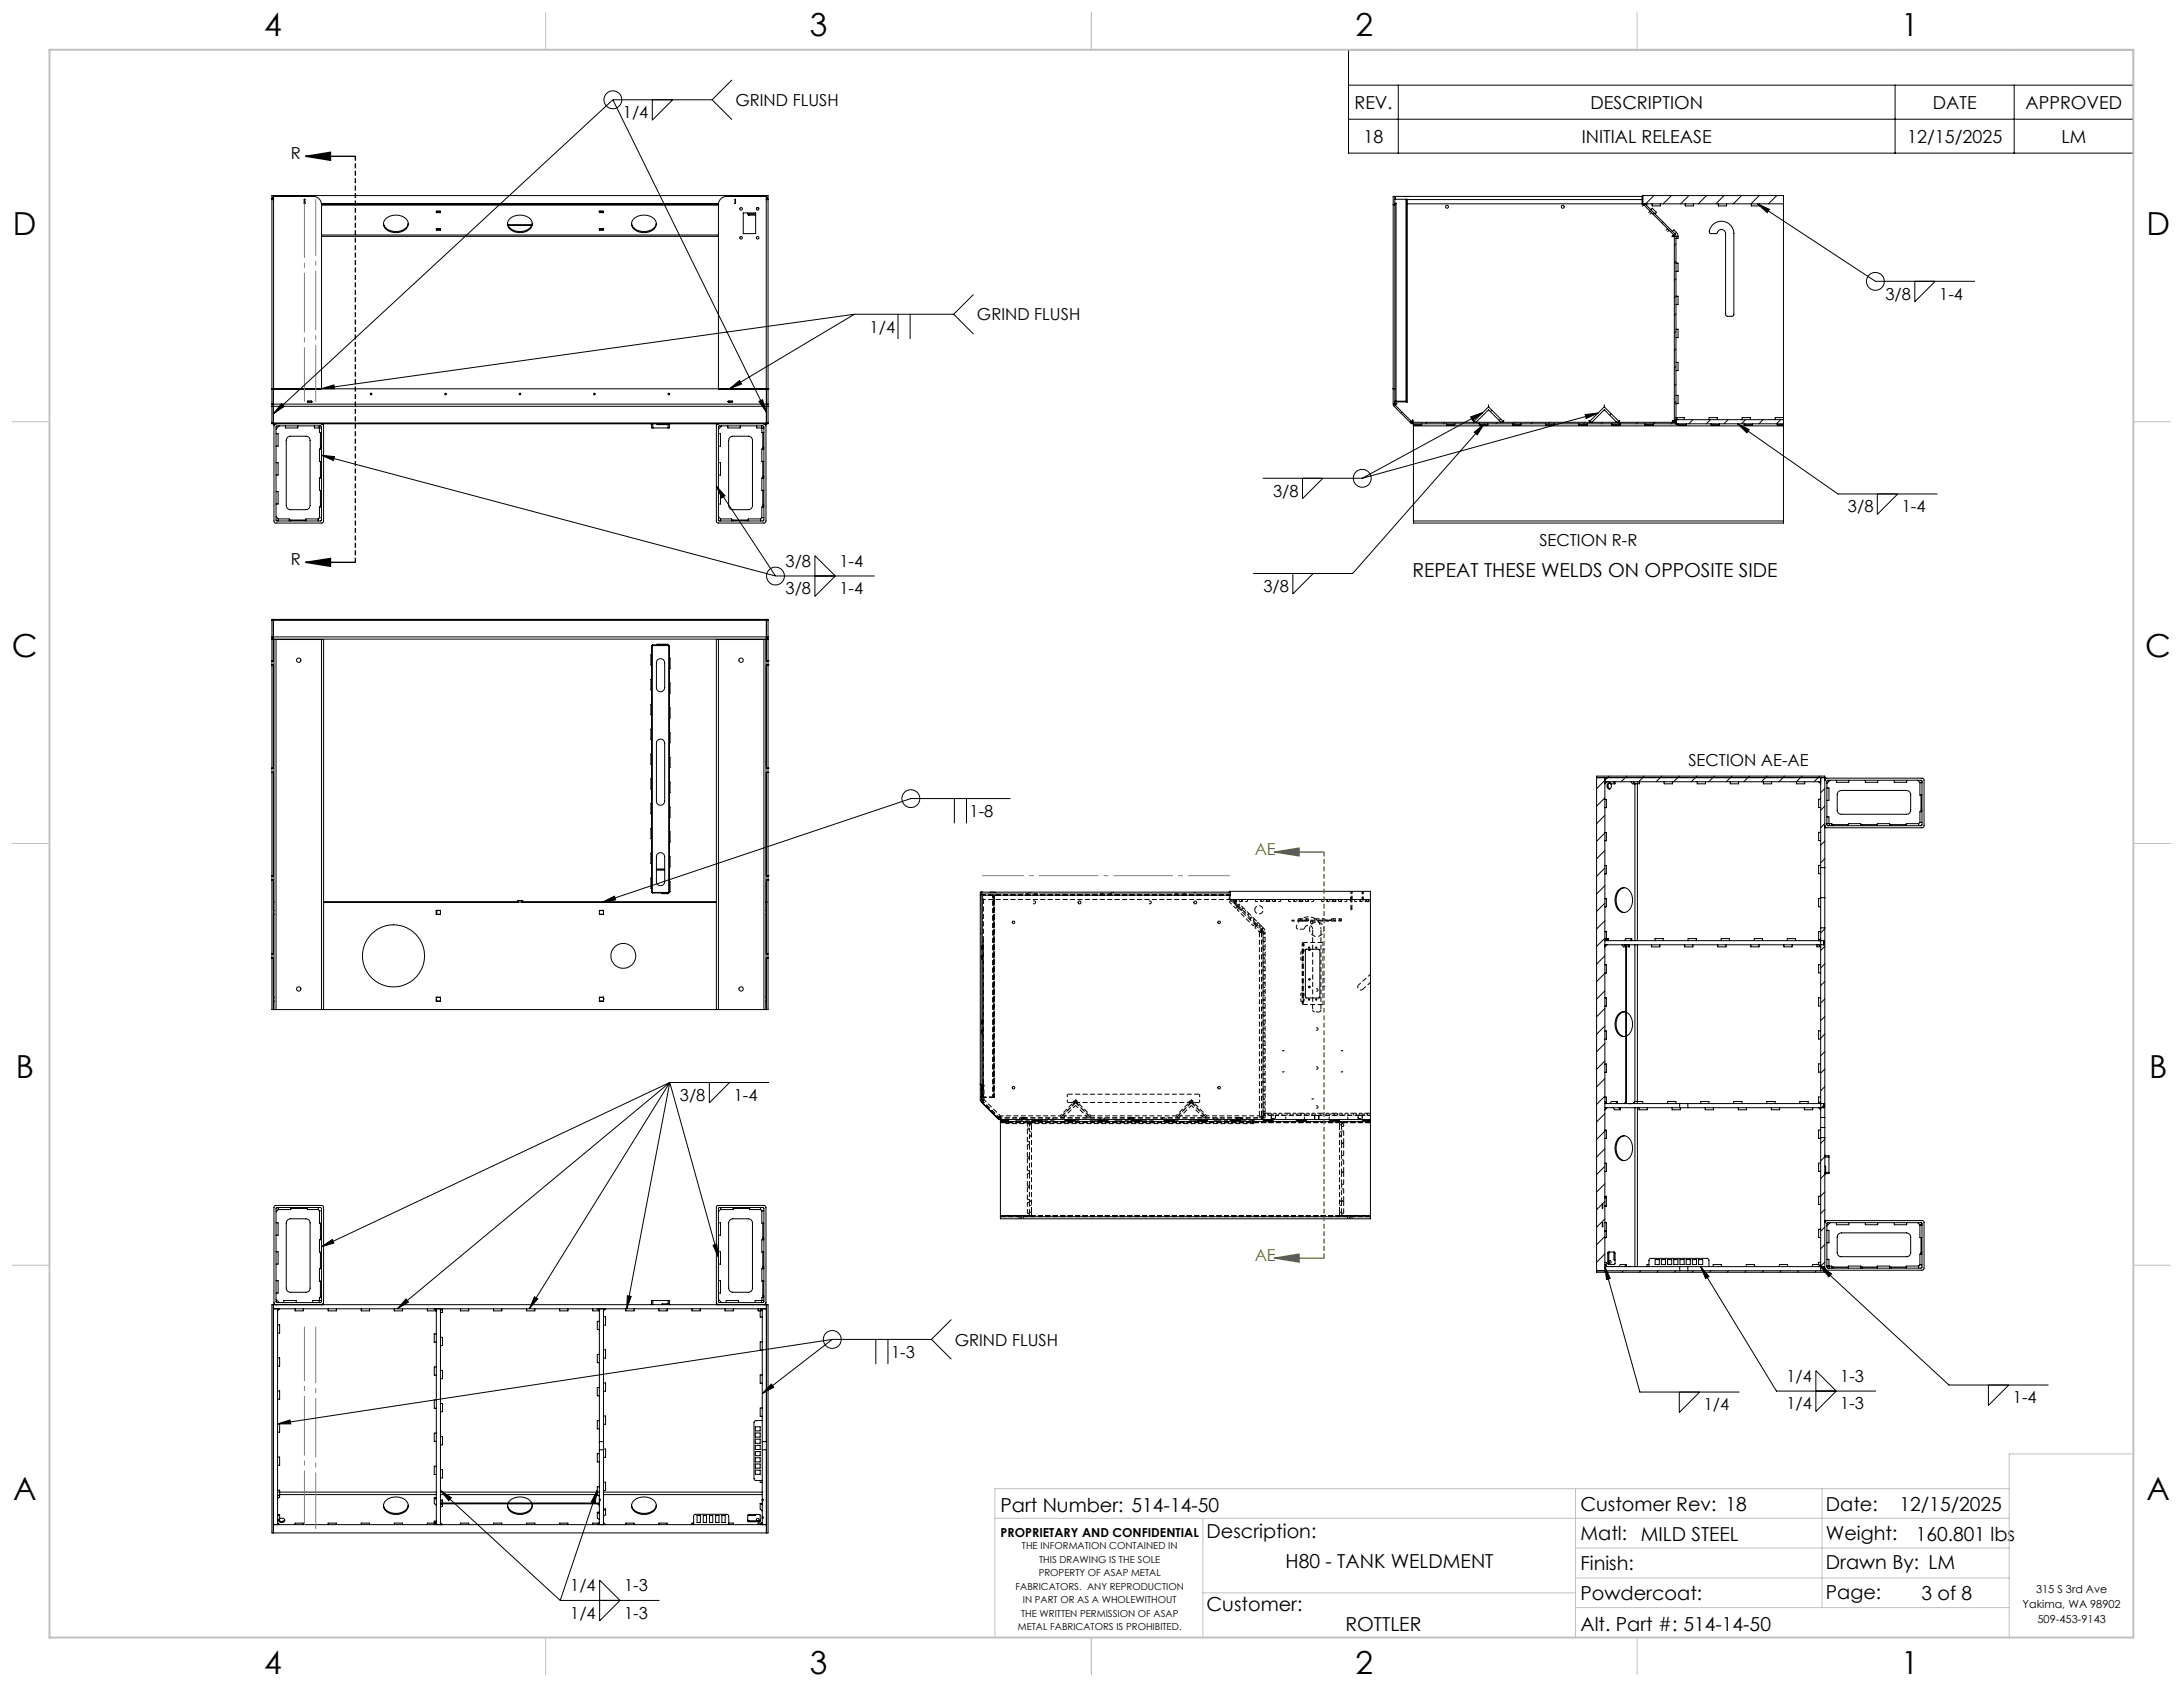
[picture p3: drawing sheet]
<svg xmlns="http://www.w3.org/2000/svg" width="559mm" height="432mm" viewBox="0 0 559 432" stroke-linecap="round" stroke-linejoin="round" font-family="sans-serif">
<defs><g id="words">
<g font-size="8.1">
<text x="67.6" y="9.3">4</text>
<text x="207.3" y="9.3">3</text>
<text x="347" y="9.3">2</text>
<text x="486.7" y="9.3">1</text>
<text x="3.3" y="60.1">D</text>
<text x="549.4" y="60.1">D</text>
<text x="3" y="168">C</text>
<text x="549.1" y="168">C</text>
<text x="4" y="276">B</text>
<text x="550.1" y="276">B</text>
<text x="3.3" y="383.9">A</text>
<text x="549.4" y="383.9">A</text>
<text x="67.6" y="428.4">4</text>
<text x="207.3" y="428.4">3</text>
<text x="347" y="428.4">2</text>
<text x="486.7" y="428.4">1</text>
</g>
<g font-size="4.9">
<text x="361.5" y="147.6">REPEAT THESE WELDS ON OPPOSITE SIDE</text>
<text x="256.1" y="386.9">Part Number: 514-14-50</text>
<text x="404.6" y="386.8">Customer Rev: 18</text>
<text x="467.4" y="386.7">Date:</text>
<text x="486.2" y="386.7">12/15/2025</text>
<text x="308.9" y="393.8">Description:</text>
<text x="404.6" y="394.3">Matl:</text>
<text x="420" y="394.5">MILD STEEL</text>
<text x="467.4" y="394">Weight:</text>
<text x="490.4" y="394.5">160.801 lbs</text>
<text x="329.1" y="401.4">H80 - TANK WELDMENT</text>
<text x="404.6" y="401.9">Finish:</text>
<text x="467.4" y="401.7">Drawn By: LM</text>
<text x="308.9" y="412.4">Customer:</text>
<text x="404.6" y="409.6">Powdercoat:</text>
<text x="467.4" y="409.4">Page:</text>
<text x="491.8" y="409.6">3 of 8</text>
<text x="344.4" y="417.4">ROTTLER</text>
<text x="404.6" y="417.4">Alt. Part #: 514-14-50</text>
</g>
<g font-size="4.6">
<text x="346.7" y="27.9">REV.</text>
<text x="407.1" y="27.9">DESCRIPTION</text>
<text x="494.8" y="27.9">DATE</text>
<text x="518.5" y="27.9">APPROVED</text>
<text x="349" y="36.6">18</text>
<text x="404.9" y="36.6">INITIAL RELEASE</text>
<text x="488.2" y="36.6">12/15/2025</text>
<text x="527.7" y="36.6">LM</text>
</g>
<g font-size="4.2">
<text x="188.2" y="27.1">GRIND FLUSH</text>
<text x="159.5" y="30.2">1/4</text>
<text x="74.5" y="40.7">R</text>
<text x="482.6" y="76.7">3/8</text>
<text x="496.4" y="76.7">1-4</text>
<text x="250.1" y="82">GRIND FLUSH</text>
<text x="222.6" y="85.1">1/4</text>
<text x="325.9" y="127.1">3/8</text>
<text x="473" y="131.1">3/8</text>
<text x="486.8" y="131.1">1-4</text>
<text x="394" y="139.7">SECTION R-R</text>
<text x="74.5" y="144.7">R</text>
<text x="201.1" y="145">3/8</text>
<text x="214.9" y="145">1-4</text>
<text x="201.1" y="152.1">3/8</text>
<text x="214.9" y="152.1">1-4</text>
<text x="323.4" y="151.5">3/8</text>
<text x="432.2" y="196.1">SECTION AE-AE</text>
<text x="248.2" y="209.1">1-8</text>
<text x="174" y="281.8">3/8</text>
<text x="187.8" y="281.8">1-4</text>
<text x="228.1" y="347.5">1-3</text>
<text x="244.4" y="344.4">GRIND FLUSH</text>
<text x="457.3" y="353.7">1/4</text>
<text x="471.1" y="353.7">1-3</text>
<text x="515.3" y="359.2">1-4</text>
<text x="436.1" y="361">1/4</text>
<text x="457.3" y="360.8">1/4</text>
<text x="471.1" y="360.8">1-3</text>
<text x="146" y="407.3">1/4</text>
<text x="159.7" y="407.3">1-3</text>
<text x="146" y="414.4">1/4</text>
<text x="159.7" y="414.4">1-3</text>
</g>
<g font-size="4.2" fill="#808000">
<text x="321.2" y="218.8">AE</text>
<text x="321.2" y="322.7">AE</text>
</g>
<text font-size="3.2" x="256.1" y="393.4">PROPRIETARY AND CONFIDENTIAL</text>
<g font-size="2.8">
<text x="521.2" y="407.7">315 S 3rd Ave</text>
<text x="517.8" y="411.5">Yakima, WA 98902</text>
<text x="521.6" y="415.3">509-453-9143</text>
</g>
<g font-size="2.5">
<text x="261.6" y="396.5">THE INFORMATION CONTAINED IN</text>
<text x="266" y="399.9">THIS DRAWING IS THE SOLE</text>
<text x="260" y="406.9">FABRICATORS. ANY REPRODUCTION</text>
<text x="265.9" y="403.4">PROPERTY OF ASAP METAL</text>
<text x="261.4" y="413.8">THE WRITTEN PERMISSION OF ASAP</text>
<text x="261.8" y="410.4">IN PART OR AS A WHOLEWITHOUT</text>
<text x="260.5" y="417.3">METAL FABRICATORS IS PROHIBITED.</text>
</g>
</g></defs>
<g fill="none" stroke="#000" stroke-width=".26">
<path d="M345.2 12.7h200.9v26.5h-200.9zM156.9 25.5h25.4M156.9 25.5l-86.9 80.4M156.9 25.5l39.3 80M167 25.5v5.3l5.2-5.3M182.3 25.5l5.1 5.1M187.4 20.5l-5.1 5M345.2 21.8h200.9M345.2 30.5h200.9M357.9 21.8v17.4M485.1 21.8v17.4M515.6 21.8v17.4"/>
<path d="M70 50.1v58.4M70 50.4l-.1 .1a.34 .34 0 0 0-.3 .2 .34 .34 0 0 0 .1 .4h.3v-.2M70 50.3h10.2a2.17 2.17 0 0 1 2.1 2.1M74.1 50.1l.5 .2M74.1 50.1h-3.7v.2M74.1 50.1v.2M77.9 52.1h.2M77.9 52.1v-1.1h.2v1.1M77.9 52h.2M82.3 52.2h101.6M82.3 52.4h101.6M82.3 52.4v47.1"/>
<path d="M98.2 57.1a3.2 3.2 0 0 0 4.2 2l1.5-.8 .6-1.2M98.6 56.1a3.8 3.8 0 0 1 5.8 .7 2.53 2.53 0 0 1-2.9 2.7 2.8 2.8 0 0 1-3.3-2.4zM111.7 54.1h1M111.7 58.6h1M111.7 58.6h1v.3h-1zM111.7 54.1h1v.3h-1zM111.7 54.2h1M111.7 58.7h1M129.9 57.1a3.2 3.2 0 0 0 4.3 2l1.4-.8 .6-1.2M130 57.5h6.2M130.1 57.7h6M130.4 56.1a3.8 3.8 0 0 1 5.8 .7 2.53 2.53 0 0 1-3 2.7 2.8 2.8 0 0 1-3.3-2.4z"/>
<path d="M153.4 54.1h.1M153.4 54.1h1.1M153.4 58.6h.1M153.4 58.6h1.1M153.4 54.1h1.1v.3h-1.1zM153.4 58.6h1.1v.3h-1.1zM153.4 54.2h1.1M153.4 58.7h1.1M161.7 57.1a3.2 3.2 0 0 0 4.2 2l1.5-.8 .6-1.2M162.1 56.1a3.8 3.8 0 0 1 5.8 .7 2.53 2.53 0 0 1-2.9 2.7 2.8 2.8 0 0 1-3.3-2.4zM183.9 52.4a2.11 2.11 0 0 1 2.1-2.1h10.1v49.2h.5M183.9 52.4v47.1"/>
<path d="M188.1 51h.2v1.1h-.2zM190.3 54.5h3.1v5.3h-3.1zM191.4 54.5v.4l.3 .2M191.4 54.6l.3 .2M191.7 55.1h1.7M191.7 54.8v.3M191.7 54.8h1.7M192.1 50.1l-.6 .2M192.1 50.1v.2M192.1 50.1h3.7v.2M193.7 53.2h.4M196.1 50.4l.5 .7h-.5"/>
<path d="M196.1 50.9l.1 .2M196.2 50.1v.3M356.6 52.4v51l.2 .5 4.5 4.5 95.2 .1M356.6 52.4h.4M357 52.1h.4M357 52l.4 .1M357 51h2.9M357 52.4v51M357.1 50.3h.1M357.2 51v-.6l-.2-.1v2.1M357.2 52v.1M357.4 52.1v50.6"/>
<path d="M359.2 50.3h-2.6v2.1M359.2 50.3h1.2M359.9 51h.1M359.9 51v51.7M360 51h.2v51.9h-3.2M360 52.1h.2M360 51v51.9M360.2 52.2h96.3M360.2 51.1h60.3M360.4 50.3h59.9M420.3 50.3v1.9M420.4 52.8l.6-.7 7.7 7.8"/>
<path d="M420.5 50.1l-.2 .2M421.1 52.3l-.2 .3M421.6 52.2l-.2 .4M422.4 54.1l-.4 .3M422.6 53.7l.3-.4 1.1 1.1-.4 .4M422.8 54.4l-.4 .4M422.9 52.2v.5h2.1v-.5M423.4 50.1l-2.1 2.1M423.4 54.5l-.3 .3M425.7 56.8l-.3 .2M426.9 58.6l-.4 .3M427.2 58.9l-.3 .4"/>
<path d="M427.8 50.1l-2.1 2.1M427.9 59l-.3 .3M428.1 59.2l.4-.4 .6 .7M428.7 59.9l.3 .6M429.1 59.5l.4 1M429.1 59.5l-.4 .4M431.4 52.2v.5h2.1v-.5M432.3 50.1l-2.1 2.1M436.8 50.1l-2.1 2.1M438.3 57.6a3.2 3.2 0 0 1 3.5-.8 3.2 3.2 0 0 1 2 3v20.6v.3l-.4 .3h-1.3l-.4-.5v-20.7a1.13 1.13 0 0 0-1.1-1.1 1.13 1.13 0 0 0-1.1 1l-1.5 .1-.4-.3 .1-.8zM439.8 52.2v.5h2.2v-.5M441.3 50.1l-2.1 2.1"/>
<path d="M445.8 50.1l-2.1 2.1M448.3 52.2v.5h2.1v-.5M449.9 52.2l3 1.4-.5 .8zM449.9 52.2l30.2 19.8h25.4M450.3 50.1l-2.1 2.1M454.8 50.1l-2.1 2.1M82.3 60.1h101.6M82.3 60.5h101.6M249.2 75.4l-5.1 5M428.4 60.1l.2 .4M428.4 60.1l-7.9-7.9v-2.1h36v58.7M428.4 60.1l-.4 .4"/>
<path d="M428.5 60.2l-.4 .3M428.6 60.3l-.5 .2M428.6 76.3l.4-.5h.5v2.1h-.5M428.6 60.5v47.6M428.6 60.4l-.5 .1M428.6 60.5l-.5 .1M429 60.5h.5M429 62.4l-.4 .4M429 66.9l-.4 .4M429 71.4l-.4 .4M429 60.5v48M429 67.3h.5v2.2h-.5"/>
<path d="M429.5 60.5v.5h-.5M490.1 72v5.2l5.3-5.2M69.6 99.5h.4M69.6 99.5h.1M69.6 99.5h127M70 99.5h.1M82.3 99.5l3.2-1 .1 1zM186.7 99.5l2.6-2.1 .5 .9zM196.2 99.5v9M196.2 99.5h.1M196.6 99.5h.1M218.7 80.4h25.4"/>
<path d="M218.7 80.4l-136.4 19.1M218.7 80.4l-32 19.1M229.9 80.4v6.4M233 80.4v6.4M244.1 80.4l5.1 5.1M356.6 99.5h.4M429 80.4l-.4 .4M429 84.8l-.4 .4M429 89.3l-.4 .4M429 93.8l-.4 .4M429 98.3l-.4 .4M429 84.3h.5v2.1h-.5"/>
<path d="M429 92.7h.5v2.2h-.5M69.6 108.3v.2h127v-.2M69.6 103.4v.6M69.6 103.4h127M69.6 103.4v-53.3h127v53.3M69.6 104h127M69.6 108.3h127M69.6 104v4.3M70.1 108.5l.1 .3 .5-.3-.6 .4v24.6l.5 .4h11.8l.3-.2 .1-24.7-.5-.5 .5 .3v-.3M70.7 111h.5v3.2h-.5M70.7 118.4h.5v3.2h-.5M70.7 109.1l11.4-.1 .2 .2v23.9l-.2 .2h-11.3l-.1-.1z"/>
<path d="M71.5 109l-.8 .9M72.1 103.3l.6 .7-2.7 1.9zM73.1 109v.5h3.1v-.5M73.6 112l.6-.3h4.3l.5 .2 .3 .5 .1 17.1-.3 .6-.5 .3-4.3 .1-.5-.2-.4-.5-.1-17.1zM78.7 102.7h1.1v.2h-1.1zM79.8 102.9h.1M80.5 109v.5h1.2M81.7 109v.5M81.7 109.5l.1 .1M81.8 109.6h.5M81.8 109.6v1.1h.5M82 114.5h.3"/>
<path d="M82 110.7v4.2M82 118.1v4.2M82.3 116.5l3.3 .4-.3 1zM82.3 114.9h-.5v3.2h.5M82.3 116.5l116.2 30.9M166.6 108.5l.2 .2M166.8 108.5v1h.3M167.1 109.5h3.9M167.1 108.5v1M168.2 108.5v.2h2.7v-.2M171 108.5v1M171.3 108.5v1h-.3"/>
<path d="M171.5 108.5l-.2 .2M183.4 108.5v.3l.5-.3-.5 .4v24.6l.4 .4h11.9l.3-.2 .1-24.7-.6-.5 .5 .3 .1-.3M183.9 111h.5v3.2h-.5M183.9 118.4h.5v3.2h-.5M184 109.1l11.3-.1 .2 .2v23.9l-.1 .2h-11.4l-.1-.1zM184.7 109l-.8 .9M186.3 109v.5h3.2v-.5M186.4 102.9h.1M186.4 102.7h1.1v.2h-1.1zM186.8 112l.6-.3h4.3l.6 .2 .3 .5v17.1l-.2 .6-.5 .3-4.3 .1-.6-.2-.4-.5-.1-17.1zM193.7 109v.5h1.2M194.3 102.7l.9-.4 1 3.2z"/>
<path d="M194.9 109v.5M194.9 109.5l.1 .1M195 109.6h.5M195 109.6v1.1h.5M195.3 114.5h.2M195.3 110.7v4.2M195.3 118.1v4.2M195.5 114.9h-.5v3.2h.5M196.6 103.4v.6M196.6 104v4.3M357 103.4l.2 .3M357 102.7h3"/>
<path d="M357 102.9l-.4 .4M357.2 103.7l4.2 4.3M357.6 103.4l-.4 .3M357.6 103.2l-.6 .2M359 105.5l-.3 .3M360 102.9h.1M361.2 107.7l-.3 .3M361.4 108l.3 .1M361.6 107.4l-.2 .6M361.7 108.1h67.3M361.7 107.6v.5M361.8 108.8v.2"/>
<path d="M361.8 109h94.7M361.8 108.5v.3M361.8 109v24.3M363.9 108.5v.3h-2.1M365.3 108.1l-.4 .4M369.8 108.1l-.4 .4M370.3 108.5v.3h2.1v-.3M376.4 106.7l3.2-1.1-2.7 2zM377.1 107.6l.2 .3M377.3 107.9l.3 .2 .3-.1 3.1-3.1 3.1 3.1 .4 .1 .3-.2M377.4 110.6l2.5-2.1-1.8 2.8zM377.9 108v.1"/>
<path d="M378.7 108.5v.3h2.2v-.3M378.8 108.1l-.4 .4M379.6 105.6l-30.9 16.8M379.9 108.5l-33.6 38.3h-25.4M381 103.6v.5M381 104.1l-3.7 3.8M381 104.1l3.8 3.8M381.9 105l-.4 .4M383.3 108.1l-.4 .4M384.1 107.2l-.3 .4M384.6 108v.1M385 107.6l-.2 .3"/>
<path d="M387.2 108.5v.3h2.1v-.3M387.8 108.1l-.4 .4M392.3 108.1l-.4 .4M395.7 108.5v.3h2.1v-.3M396.8 108.1l-.4 .4M404.1 108.5v.3h2.2v-.3M405.8 106.1l3.3-.4-3.1 1.4zM405.8 108.1l-.5 .4M406.7 107.6l.2 .3M406.9 107.9l.3 .2 .4-.1 3.1-3.1 3 3.1 .4 .1 .3-.2M407 108v.1M409.1 105.7l-60.4 16.7"/>
<path d="M410.2 108.1l-.3 .4M410.7 103.6v.5M410.7 104.1l-3.8 3.8M410.7 104.1l3.7 3.8M412.4 105.9l-.4 .4M412.6 108.5v.3h2.1v-.3M413.8 108v.1M414.6 107.6l-.2 .3M414.7 108.1l-.4 .4M419.2 108.1l-.4 .4M421.1 108.5v.3h2.1v-.3M423.7 108.1l-.4 .4"/>
<path d="M428.1 107.6l.2 .2M428.6 107.6l-.5 .5M429 108.5h.1M429 102.8l-.4 .4M429 107.3l-1.2 1.2M429 107.4h27.5M429 101.2h.5v2.1h-.5M429.5 107.4l-.5-.5h2.1v.5M429.5 108.5v.3h2.2v-.3M433.4 107.4l-1.1 1.1M437.5 107.4v-.5h2.1v.5M437.8 107.4l-1 1.1"/>
<path d="M438 108.5v.3h2.1v-.3M442.3 107.4l-1 1.1M444.8 108.5l3 1.5-.6 .8zM444.8 108.5l25.7 17.9h25.4M445.9 107.4v-.5h2.2v.5M446.5 108.5v.3h2.1v-.3M446.8 107.4l-1 1.1M451.3 107.4l-1 1.1M454.9 108.5v.3h1.6M455.8 107.4l-1.1 1.1M456.5 108.8v.2M456.5 109v24.3"/>
<path d="M456.5 106.9h-2.1v.5M70.7 125.8h.5v3.2h-.5M70.7 132.3l.5 .5M71.2 132.8h2.8v.5M71.2 132.8v.5M74 133.1h4.3M74.4 133.1v.2M81.5 132.8h-3.2v.5M81.5 132.8v.5M81.8 132.5h.5M81.8 132.5l-.3 .3M82 129.3h.3"/>
<path d="M82 121.9h.3M82 125.5v4.3M82.3 122.3h-.5v3.2h.5M82.3 129.8h-.5v2.7M183.4 124.4l2.2 2.5-.9 .6zM183.4 124.4l15.1 23M183.9 125.8h.5v3.2h-.5M183.9 132.3l.6 .5M184.5 132.8h2.8v.5M184.5 132.8v.5M187.3 133.1h4.2M187.7 133.1v.2"/>
<path d="M194.7 132.8h-3.2v.5M194.7 132.8v.5M195 132.5h.5M195 132.5l-.3 .3M195.3 129.3h.2M195.3 121.9h.2M195.3 125.5v4.3M195.5 129.8h-.5v2.7M195.5 122.3h-.5v3.2h.5M323.3 122.4h25.4M333.4 122.4v5.2l5.2-5.2M361.8 133.3v.6h94.7v-.6"/>
<path d="M361.8 133.3h94.7M480.6 126.4v5.3l5.2-5.3M69.6 158.8v-.3h127v.3M69.6 158.8v4.2M69.6 158.8h127M70 158.5v10.6h-.4M196.2 158.5v10.6h.4M196.6 158.8v4.2M198.5 147.4h25.4M208.6 142.2l5.2 5.2-5.2 5.2zM330.9 146.8v5.2l5.3-5.2M69.6 163v.6"/>
<path d="M69.6 170.2h.1M69.6 169.1h.1M69.6 170.2h.4v26.4h-.4M69.6 163.6v94.8h.5M69.6 163.6h127M69.6 163h127M69.6 163.7h.4M70.7 163.7h-.6v94.7M70.7 163.7v94.7M70.7 163.7h11.6M82.3 163.7h.5v94.7M82.3 163.7v94.7"/>
<path d="M166.8 165.4v62.8M166.8 167.6h-.2v2.6h.2M166.8 173.9h-.2v2.7h.2M166.8 165.4h.2M167 165.4v62.8M167.1 165.1l-.3 .3M167.1 165.2l-.1 .2M167.1 165.1v.1M167.1 165.1h3.9M167.1 165.2h3.9M168.2 165.1v-.2h2.7v.2M168.4 168.8a1.09 1.09 0 0 1 1.1-.1 1.09 1.09 0 0 1 .6 1v6.3a1.06 1.06 0 0 1-1 1.1 1.06 1.06 0 0 1-1.1-1.1v-6.5z"/>
<path d="M171 165.1l.3 .3M171 165.2l.2 .2M171 165.1v.1M171.2 165.4v62.8M171.2 165.4h.1M171.3 165.4v62.9l-.2 .3h-4M171.3 174.8h.2v2.6h-.2M171.3 168.5h.2v2.6h-.2M183.9 163.7h-.5v94.7M183.9 163.7v94.7M183.9 163.7h11.6M195.5 163.7h.6v94.7"/>
<path d="M195.5 163.7v94.7M196.2 163.7h.4M196.6 163v.6M196.6 169.1h.1M196.6 170.2h.1M196.6 170.2h-.4v26.4h.4M196.6 163.6v94.8h-.5M69.6 197.7h.1M69.6 196.6h.1M69.6 197.7h.4v26.5h-.4M166.8 180.3h-.2v2.6h.2M166.8 186.6h-.2v2.7h.2"/>
<path d="M166.8 193h-.2v2.6h.2M166.8 199.3h-.2v2.7h.2M168.2 189.7a1.08 1.08 0 0 1 1.2-.5 1.08 1.08 0 0 1 .7 1.1v14.8a1.06 1.06 0 0 1-1 1 1.06 1.06 0 0 1-1.1-1v-15zM171.3 181.2h.2v2.6h-.2M171.3 187.5h.2v2.6h-.2M171.3 193.9h.2v2.6h-.2M196.6 196.6h.1M196.6 197.7h.1M196.6 197.7h-.4v26.5h.4M408.7 199h58.4M410.8 199v126.3M411.9 198.6l-3.2 3.3"/>
<path d="M416 199l-1 1.1M416.4 198.6l-.4 .4M420.9 198.6l-1.4 1.5M425.4 198.6l-1.5 1.5M429.9 198.6l-1.5 1.5M434.4 198.6l-1.5 1.5M438.9 198.6l-1.5 1.5M443.3 198.6l-1.4 1.5M447.9 198.6l-1.5 1.5M452.3 198.6l-1.4 1.5M456.8 198.6l-1.4 1.5M461.3 198.6l-1.5 1.5v.5h2.2v-.5"/>
<path d="M465.8 198.6l-1.4 1.5M466.1 199v23.1M467.1 199.2h.3l-.3 .5 .4-.5h24.6l.4 .4v11.9l-.3 .3-24.6 .1-.5-.6 .3 .5-.3 .1M467.7 199.8l.1-.1h24l.2 .1v11.4l-.2 .1h-23.9l-.3-.2zM468.5 199.7l-.9 .8M470.1 199.7v.5h3.2v-.5M477.5 199.7v.5h3.2v-.5M484.9 199.7v.5h3.2v-.5M490.9 199.7l.6 .6M166.8 205.7h-.2v2.6h.2M166.8 212h-.2v2.7h.2M166.8 218.4h-.2v2.6h.2"/>
<path d="M168.5 218.4l.6-.2 .6 .2 .4 .9v6.3a1.06 1.06 0 0 1-1 1.1 1.06 1.06 0 0 1-1.1-1.1v-6.5zM171.3 200.2h.2v2.6h-.2M171.3 206.6h.2v2.6h-.2M171.3 212.9h.2v2.6h-.2M171.3 219.3h.2v2.6h-.2M244.3 204.4v6.3M247.4 204.4v6.3M258.6 204.4h-25.4l-78.9 26.5M410.8 208.7l-2.1 2.1M410.8 213.2l-2.1 2.1M410.8 204.2l-2.1 2.1M410.8 217.7l-2.1 2.1"/>
<path d="M410.8 200.1h55.3M410.8 204.6h.4v2.1h-.4M410.8 213.1h.4v2.1h-.4M411.3 200.1l-.5 .5M411.9 200.1l.4 .5M412 200.4a.92 .92 0 0 0 0 1.5M412.3 200.6a.73 .73 0 0 0-1 .3 .73 .73 0 0 0 .4 1 .74 .74 0 0 0 .7-.4 .74 .74 0 0 0-.1-.9M412.3 200.6h1.1M413 200.1l.4 .5M413.4 200.1v.5M417.5 200.1l.4 .5h.6M418.1 200.1l.4 .5"/>
<path d="M418.5 200.6v40.2M419.1 200.1v40.7M419.6 200.1v.5h-1.1M426 200.1v.5h2.1v-.5M434.4 200.1v.5h2.2v-.5M442.9 200.1v.5h2.1v-.5M451.4 200.1v.5h2.1v-.5M465.5 200.1l.6 .5M466.1 204.6h-.6v2.1h.6M466.1 213h-.6v2.2h.6M467.1 201.8l-1 1.1M467.1 206.3l-1 1.1"/>
<path d="M467.1 210.8l-1 1M467.1 215.3l-1 1M467.1 219.8l-1 1M467.6 201.7h.6v3.2h-.6M467.6 209.1h.6v1.7M467.6 210.8h.6M468.2 210.8h.1M468.2 210.8v.5M468.2 210.8h.7v.5M468.9 211.1h4.2M469.3 211.1v.2M470.6 202.6l.7-.3 17.2 .1 .3 .3 .3 .5v4.5l-.5 .6-.4 .1h-17.3l-.4-.3-.2-.6v-4.3z"/>
<path d="M473.1 211.3v-.5h3.2v.5M476.3 211.1h4.3M476.7 211.1v.2M480.6 211.3v-.5h3.1v.5M483.7 211.1h4.3M484.2 211.1v.2M491.1 210.8v.5M491.1 210.8h-3.1v.5M491.5 200.3h.5M491.5 210.5h.5M491.5 210.5l-.4 .3M491.7 207.3h.3"/>
<path d="M491.7 203.5v4.3M492 200.3h-.5v3.2h.5M492 207.8h-.5v2.7M69.6 225.2h.1M69.6 224.2h.1M69.6 225.2h.4v18.9h-.4M70 230.9h.1M70 234.1h.1M70 233h.1M70 234h.1M70 233.1h.1M82.8 230.9h100.6"/>
<path d="M111.7 233.5h.1M111.7 233l1 .1M111.7 233h1v1.1h-1M111.7 233v1.1M112.7 234l-1 .1M132.6 230.5v.4M133.6 230.5h.1M133.6 230.5h-1.1v.4M133.6 230.5v.4M153.4 234l1.1 .1M154.3 230.9l3-1.5 .3 .9zM154.5 233l-1.1 .1"/>
<path d="M154.5 233h-1.1v1.1h1.1M154.5 233v1.1M166.8 228.2l.3 .4M166.8 228.2h.2M166.8 224.7h-.2v2.7h.2M167 228.2l.1 .2M167.1 228.4v.2M167.1 228.4h3.9M168 222.6h2.1M168 222.4h2.1M171 228.4v.3h-1.5v-.1M171.2 228.2l-.2 .2"/>
<path d="M171.3 225.6h.2v2.6h-.3M196.1 230.9h.1M196.1 234.1h.1M196.1 233h.1M196.1 234h.1M196.1 233.1h.1M196.2 230.9h.1M196.6 224.2h.1M196.6 225.2h.1M196.6 225.2h-.4v18.9h.4M250.9 229.1h.5M251.3 228.4l.1 .7"/>
<path d="M251.3 229h.1M251.3 228.4v.7M251.4 229.1v48.4h-.5M251.4 229.1h63.4M314.8 228.4h-63.9v53.3l.2 .3 4.4 4.4 .4 .2h94.9M314.8 228.1v1M314.8 228.1h36v58.7M314.8 228.1l-.2 .3M314.9 228.1v1.2l-.1-.2M410.8 222.2l-2.1 2.1M410.8 231.2l-2.1 2.1M410.8 226.7l-2.1 2.1"/>
<path d="M410.8 235.7l-2.1 2.1M410.8 230h.4v2.1h-.4M410.8 221.5h.4v2.2h-.4M410.8 238.5h.4v1.7M414.2 228a1.98 1.98 0 0 1 2.1-.7 1.98 1.98 0 0 1 1.4 1.7 3.5 3.5 0 0 1-1.7 4.5 2.7 2.7 0 0 1-2.6-3.2l.2-1.3zM415.8 227.2a3.4 3.4 0 0 0-1.7 5l.6 .9 1.1 .5M466.1 229.8v7.7M466.1 222.1v7.7M466.1 237.5v48.5M466.1 222.1h1M466.1 237.5h1M466.1 229.8h1"/>
<path d="M466.1 221.5h-.6v2.1h.6M466.1 230h-.6v2.1h.6M466.1 238.4h-.6v2.2h.2M467.1 229.8v7.7M467.1 222.1v7.7M467.1 237.7l-1 1.1M467.1 222.1v-23.5h-58.4v127h58.4v-34.4M467.1 237.5v48.5M69.6 245.2h.4v13.2M70 256.3h.1M70 255.2h.1M70 256.2h.1"/>
<path d="M70 255.3h.1M70.1 258.4h.6M70.7 258.4h11.6M82.3 258.4h.5M82.8 258.4h100.6M111.7 255.2l1 .1M111.7 255.2h1v1.1h-1M111.7 255.2v1.1M112.7 256.2l-1 .1M153.4 256.2l1.1 .1M154.5 255.7h.1M154.5 255.2l-1.1 .1"/>
<path d="M154.5 255.2h-1.1v1.1h1.1M154.5 255.2v1.1M183.4 258.4h.5M183.9 258.4h11.6M195.5 258.4h.6M196.1 256.3h.1M196.1 255.2h.1M196.1 256.2h.1M196.1 255.3h.1M196.6 245.2h-.4v13.2M334.2 243.1l.1-.1h3.4l.2 .2v12l-.3 .2h-3.2l-.2-.1zM335.1 243a.2 .2 0 0 0 0 .2 .2 .2 0 0 0 .3 0 .2 .2 0 0 0 0-.2"/>
<path d="M410.8 244.7l-2.1 2.1M410.8 253.6l-2.1 2.1M410.8 240.1l-2.1 2.2M410.8 249.1l-2.1 2.1M410.8 258.1l-2.1 2.1M410.8 240.2l.5 .6 .4-.6M410.8 241.8h56M410.8 246.9h.4v2.2h-.4M410.8 255.4h.4v2.1h-.4M410.8 240.8h56M411.2 240.2l-.1 .3M411.2 240.2h.5"/>
<path d="M411.3 241.8l-.5 .6M411.7 240.2v.6M415.2 241.8l.4 .6h.5M415.7 241.8l.4 .4M415.8 259a3.4 3.4 0 0 0-1.7 4.9l.6 .9 1.1 .5M416.1 259a2.53 2.53 0 0 0-2.7 3 2.65 2.65 0 0 0 2.7 3.3M416.1 241.8h.1M416.1 241.8v40.7M416.3 259.1a3.7 3.7 0 0 1 0 6M416.3 241.8h.1M416.3 242.4h.8M416.3 241.8v40.7"/>
<path d="M416.7 241.8l.4 .6M417.1 241.8v.6M417.7 240.2h-1.5l-.4 .6M417.7 240.2l-.4 .6M417.7 240.2v.6M418.5 241.8v40.1M419.1 241.8v40.7M422.8 241.8v.6h2.1v-.6M423.7 240.8v-.6h2.1v.6M431.2 241.8v.6h2.2v-.6M432.1 240.8v-.6h2.1v.6M439.7 241.8v.6h2.1v-.6"/>
<path d="M440.6 240.8v-.6h2.1v.6M448.2 241.8v.6h2.1v-.6M449.1 240.8v-.6h2.1v.6M456.6 241.8v.6h2.2v-.6M457.5 240.8v-.6h2.1v.6M465.1 241.8v.6h1l-.6-.6M466.1 246.9h-.6v2.1h.6M466.1 255.4h-.6v2.1h.6M466.1 240.2l-.6 .6M466.8 240.8v1M467.1 242.2l-1 1.1M467.1 255.7l-1 1.1"/>
<path d="M467.1 246.7l-1 1.1M467.1 251.2l-1 1.1M171.4 277.1h25.4M171.4 277.1l-89.1 42M171.4 277.1l12.5 44.7M171.4 277.1l-69.7 57.9M171.4 277.1l-11 57.9M171.4 277.1l-35.9 57.9M181.6 277.1v5.2l5.2-5.2M250.9 277.6h.4M251.5 277.5v.1M251.5 277.6l-.2-.1 .1 4.7 4.2 4.2 .4 .2"/>
<path d="M251.5 277.5h.1M410.8 262.6l-2.1 2.1M410.8 267.1l-2.1 2.1M410.8 271.6l-2.1 2.1M410.8 276.1l-2.1 2.1M410.8 263.9h.4v2.1h-.4M410.8 272.3h.4v2.2h-.4M466.1 263.8h-.6v2.2h.6M466.1 272.3h-.6v2.1h.6M467.1 269.2l-1 1M467.1 264.7l-1 1M467.1 260.2l-1 1"/>
<path d="M467.1 273.6l-1 1.1M467.1 278.1l-1 1.1M256.1 286.8v.3M256.1 286.6v.2M256.1 287.1v24.3M256.1 287.1h94.7M258.2 286.6v.2h-2.1M261.5 286.6h.1M261.5 286.6v-.5h1.1v.5M262.6 286.6h.1M264.5 286.6v.2h2.2v-.2M273 286.6v.2h2.1v-.2"/>
<path d="M281.5 286.6v.2h2.1v-.2M289 286.6h.1M289 286.6v-.5h1.1v.5M289.9 286.6v.2h2.2v-.2M290.1 286.6h.1M298.4 286.6v.2h2.1v-.2M306.9 286.6v.2h2.1v-.2M315.3 286.6v.2h2.2v-.2M316.5 286.6h.1M316.5 286.6v-.5h1.1v.5M317.6 286.6h.1M323.8 286.6v.2h1.6v-.2"/>
<path d="M332.3 286.6v.2h2.1v-.2M336.5 286.6v-1.1h1.1v1.1M340.7 286.6v.2h2.2v-.2M349.2 286.6v.2h1.6M350.8 286.8v.3M350.8 287.1v24.3M410.8 280.6l-2.1 2.1M410.8 285l-2.1 2.2M410.8 289.5l-2.1 2.1M410.8 294l-2.1 2.2M410.8 298.5l-2.1 2.1M410.8 289.3h.4v2.1h-.4"/>
<path d="M410.8 280.8h.4v1.5M410.8 297.7h.4v2.2h-.4M410.8 281.9l.5 .6M410.8 283.5h56M410.8 282.5h56M411.3 283.5l-.5 .6M412.9 283.5l.4 .6h1.5M414 281.9h-1.5l-.4 .6M414 281.9v.6M414 281.9l-.4 .6M414.2 291.5a1.98 1.98 0 0 1 2.1-.7 1.98 1.98 0 0 1 1.4 1.7 3.5 3.5 0 0 1-1.7 4.5 2.7 2.7 0 0 1-2.6-3.2l.2-1.3zM414.4 283.5l.4 .6"/>
<path d="M414.8 283.5v.6M415.8 290.7a3.4 3.4 0 0 0-1.7 5l.6 .9 1.1 .5M416.1 282.1l-.4 .4M416.9 282.5h.1M417.2 282.5h.1M417.3 282.5h.1M418.5 281.9l-.4 .6zM418.5 281.9h2v.6M418.5 283.5v40.7M419.1 283.5v40.7M419.6 283.5v.6h2.1v-.6M426.9 282.5v-.6h2.1v.6"/>
<path d="M428 283.5v.6h2.1v-.6M430 282.5v1M432 282.5v1M435.3 282.5v-.6h2.1v.6M436.5 283.5v.6h2.1v-.6M443.8 282.5v-.6h2.1v.6M445 283.5v.6h2.1v-.6M452.3 282.5v-.6h2.1v.6M453.4 283.5v.6h2.1v-.6M460.7 282.5v-.6h2.1v.6M461.9 283.5v.6h2.1v-.6M465.5 283.5l.6 .6"/>
<path d="M466.1 286v2.6M466.1 288.6v2.6M466.1 291.2v34.1M466.1 286h1M466.1 291.2h1M466.1 288.6h1M466.1 289.2h-.6v2.2h.6M466.1 280.8h-.6v1.7l.6-.6M466.1 297.7h-.6v2.1h.6M466.8 282.5v1M467.1 286v2.6M467.1 288.6v2.6"/>
<path d="M467.1 295.8h1.1v.4M467.1 291.6l-1 1.1M467.1 296.1l-1 1M467.1 282.6l-1 1.1M467.1 298.5h.2v1.6M467.1 295.7l.2 .1M467.1 296.2h1.1M468.2 296.2v3.9M70.7 313h.5v3.2h-.5M70.7 309.1h11.4l.2 .1v23.9l-.2 .3h-11.2l-.2-.2zM71.2 309.1v.5M71.3 309.1v.5h3.1v-.5"/>
<path d="M71.3 309.5l-.6 .7M73.6 312.3l.7-.3h4l.7 .2 .3 .5 .1 17.1-.3 .6-.5 .3-4.4 .1-.8-.6-.1-17.2zM74.4 309.3h4.3M78.3 309.1v.2M78.7 309.1v.5h2.8M81.5 309.1v.5M81.5 309.6l.3 .3M81.8 309.9v3.2h.5M81.8 309.9h.5M82 313.1v4.2M82 316.9h.3M82.3 319.1l2.8-1.8 .4 .9z"/>
<path d="M82.3 317.3h-.5v3.2h.5M182.5 318.7l1-.2 .4 3.3zM183.9 309.2l.1-.1h11.4l.1 .1v23.9l-.2 .3h-11.2l-.2-.2zM183.9 313h.5v3.2h-.5M184.5 309.1v.5h3.2v-.5M184.5 309.5l-.6 .7M187 312.1l.6-.1h4l.7 .2 .3 .5v17.1l-.2 .6-.5 .3-4.5 .1-.8-.6-.1-17.2zM187.7 309.3h4.2M191.5 309.1v.2M191.9 309.1v.5h2.8M194.7 309.1v.5M194.7 309.6l.3 .3"/>
<path d="M195 309.9v3.2h.5M195 309.9h.5M195.3 313.1v4.2M195.3 316.9h.2M195.5 317.3h-.5v3.2h.5M256.1 311.4v.6h94.7v-.6M256.1 311.4h94.7M410.1 312.9h.2v1.1h-.2zM410.1 308.2h.2v1h-.2zM410.8 303l-2.1 2.1M410.8 307.5l-2.1 2.1M410.8 312l-2.1 2.1"/>
<path d="M410.8 316.5l-2.1 2.1M410.8 312.9h.4v3.9h-.4M410.8 306.2h.4v2.5h-.4M410.8 315.1h.4M410.8 306.6h.4M466.1 314.6h-.6v2.2h.6M467.1 312.4l.3 .1-.3 .4 .4-.5h24.6l.4 .4v11.9l-.3 .4h-24.6l-.5-.5 .3 .4-.3 .1M467.1 318.6l-1 1M467.1 305.1l-1 1-.6 .1v2.1h.6M467.1 309.6l-1 1M467.1 314.1l-1 1M467.1 300.1h1.1"/>
<path d="M467.3 300.4l-1.2 1.3M467.6 314.9h.6v3.2h-.6M467.7 313.1l.1-.2h24l.2 .2v11.3l-.2 .2h-23.9l-.3-.2zM468.2 300.1v.3h-1.1M468.5 312.9l-.9 .9M470.1 312.9v.6h3.2v-.6M470.6 315.8l.7-.2 17.2 .1 .3 .2 .3 .6v4.4l-.5 .6-.4 .2-17.3-.1-.4-.3-.2-.5v-4.3zM477.5 312.9v.6h3.2v-.6M484.9 312.9v.6h3.2v-.6M490.9 312.9l.6 .7M491.5 313.5h.5M491.7 316.8v4.2"/>
<path d="M492 313.6h-.5v3.2h.5M69.6 333.9h127v58.5h-127zM70 333.9v58.5M70 335h126.2M70.1 333.9l.1-.2 .5 .2-.6-.4v-24.5l.5-.5h11.8l.3 .3 .1 24.6-.5 .5 .5-.2v.2M70.7 320.4h.5v3.2h-.5M70.7 327.8h.5v3.2h-.5M70.7 332.6l.8 .8M71 339.1h.6v2.1h-.6M71 335v55.2M71.6 335l-.6 .5M72.6 333.4v-.5h3.2v.5"/>
<path d="M75.5 335v.5h2.1v-.5M81.7 332.9v.5M81.7 332.9h-1.7v.5M81.8 332.8h.5M81.8 332.8l-.1 .1M82 320.5v4.2M82 327.9v4.2M82 324.3h.3M82 331.7h.3M82.3 324.7h-.5v3.2h.5M82.3 332.1h-.5v.7M84 335v.5h2.1v-.5"/>
<path d="M92.5 335v.5h2.1v-.5M100.9 335v.5h2.1v-.5M103.9 332.5l.7 .8-2.9 1.7zM109.4 335v.5h2.1v-.1M111.2 335l.5 .5M111.7 335v55.2M112.7 335v55.2M112.7 335.5l.6-.5v1h-.6M117.9 335v.5h2.1v-.5M126.3 335v.5h2.1v-.5M134.8 335v.5h2.1v-.5M136.8 331.9l.9 .6-2.2 2.5z"/>
<path d="M143.3 335v.5h2.1v-.5M151.7 335v.5h1.7l-.5-.5M153.4 335v55.2M153.4 338.2h-.5v2.1h.5M154.5 335v55.2M154.5 337h.5v2.2h-.5M155 335l-.5 .5M160.2 335v.5h2.1v-.5M160.6 331.6l1 .2-1.2 3.2zM166.8 333.7l-.2 .2M167.1 332.9h-.3v1M167.1 332.9v1"/>
<path d="M167.1 332.9h3.9M168.7 335v.5h2.1v-.5M171 332.9h.3v1M171 332.9v1M171 333.7h-1.5v.2M171.3 333.7l.2 .2M177.1 335v.5h2.1v-.5M183.4 333.9v-.2l.5 .2-.5-.4v-24.5l.4-.5h11.9l.3 .3 .1 24.6-.6 .5 .5-.2 .1 .2M183.9 320.4h.5v3.2h-.5M183.9 327.8h.5v3.2h-.5M183.9 332.6l.8 .8M185.6 335v.5h2.1v-.5"/>
<path d="M185.9 333.4v-.5h3.2v.5M194.1 335v.5h.5M194.6 335.5v1.6h.5M194.6 335l.5 .5M194.9 335.2l-.3 .3M194.9 332.9v.5M194.9 332.9h-1.6v.5M195 332.8h.5M195 332.8l-.1 .1M195.1 335v55.2M195.3 320.5v4.2M195.3 327.9v4.2"/>
<path d="M195.3 324.3h.2M195.3 331.7h.2M195.5 324.7h-.5v3.2h.5M195.5 332.1h-.5v.7M196.2 333.9v58.5M243.5 337.7l-5.1 5.1M408.7 325.3h58.1M408.7 325.2h2.1M410.8 324.2l1.4 3-1 .3zM410.8 321l-2.1 2.1M410.8 323.1h.4v.9M410.8 324.2h56"/>
<path d="M410.8 323.7l.5 .5M410.8 324.2l9 32.1h25.4M411.1 325.2l-.5 .4M411.6 320.7l.1-.2h1.5l.2 .2v2.8l-1.7 .1-.1-.2M411.6 320.7v2.7M411.6 320.7h.2M411.6 323.4h.2M411.8 322.8a.33 .33 0 0 1 .5 0 .33 .33 0 0 1 0 .5 .33 .33 0 0 1-.5-.1M411.8 323.4l.2 .2M411.8 320.7v2.7M412 320.5l-.2 .2M412.4 324.2h.1"/>
<path d="M412.7 324.2h.1M412.8 324.2h.1M413.1 320.5v2h.3M415.5 325.2l-.4 .4M416.3 323.7h-1.5l-.4 .5M416.3 323.7l-.4 .5M416.3 323.7v.5M416.9 324.2h.1M417.2 324.2h.1M417.3 324.2h.1M420 325.2l-.4 .4M422.1 324.2v-1.7l.4-.4h14.5l.4 .4v1.7"/>
<path d="M422.1 323.7h-.5v.5M423.7 322.4h1v1.3h-1zM424.5 325.2l-.4 .4M425.3 322.4h1v1.3h-1zM426.9 322.4h1v1.3h-1zM428.4 322.4h1.1v1.3h-1.1zM429 325.2l-.4 .4M430 324.2v1.1M430 322.4h1.1v1.3h-1.1zM431.6 322.4h1.1v1.3h-1.1zM432 324.2v1.1M433.2 322.4h1.1v1.3h-1.1z"/>
<path d="M433.5 325.2l-.4 .4M434.8 322.4h1.1v1.3h-1.1zM435.3 324.2l2.2 2.5-.9 .6zM435.3 324.2l19.4 31.9h25.4M438 325.2l-.4 .4M438.5 324.2v-.5h2.2v.5M442.5 325.2l-.4 .4M447 325.2l-.4 .4M447 324.2v-.5h2.1v.5M451.4 325.2l-.3 .4M455.5 324.2v-.5h2.1v.5M455.9 325.2l-.4 .4"/>
<path d="M460.4 325.2l-.4 .4M464.9 325.2l-.4 .4M465.5 323.7h-1.6v.5M465.5 323.7l.3 .2M466.1 324.2l2.7 1.8-.7 .8zM466.1 323.1h-.6v.6M466.1 323.7l-.6 .5M466.1 324.2l32.8 30.3h25.4M466.8 325.3h.1M466.8 324.2l.1 1.1M466.8 324.2v1.1M466.9 325.3h.2"/>
<path d="M466.9 325.2h.2M467.1 323l-1 1.1M467.6 324h.6M467.6 322.3h.6v1.7M468.2 324v.1M468.2 324.1h.7v.5M468.2 324.1v.5M468.9 324.3h4.2M469.3 324.3v.3M473.1 324.6v-.5h3.2v.5M476.3 324.3h4.3M476.7 324.3v.3"/>
<path d="M480.6 324.6v-.5h3.1v.5M483.7 324.3h4.3M484.2 324.3v.3M491.1 324.1h-3.1v.5M491.1 324.1v.5M491.5 323.7h.5M491.5 323.7l-.4 .4M491.7 320.6h.3M492 321h-.5v2.7M71 347.6h.6v2.1h-.6M71 356h.6v2.1h-.6M111.7 341.4h-.5v2.1h.5"/>
<path d="M111.7 349.9h-.5v2.1h.5M111.7 358.4h-.5v2.1h.5M112.7 342.3h.6v2.1h-.6M112.7 350.8h.6v2.1h-.6M112.7 359.2h.6v2.2h-.6M153.4 346.7h-.5v2.1h.5M153.4 355.1h-.5v2.2h.5M154.5 345.5h.5v2.1h-.5M154.5 354h.5v2.1h-.5M195.1 343.5h-.5v2.1h.5M195.1 351.9h-.5v2.1h.5M197.4 354.3l.6 .8-2.9 1.6z"/>
<path d="M213 342.8h25.4M213 342.8l-142 21.7M213 342.8l-17.9 13.9M224.2 342.8v6.4M227.3 342.8v6.4M238.4 342.8l5.1 5.1M429.9 356.3v5.2l5.2-5.2M464.8 350.8l5.2 5.3-5.2 5.2zM509 354.5v5.2l5.2-5.2M71 364.5l3.2-1 .2 1zM71 364.5h.6v2.1h-.6M71 373h.6v2.1h-.6"/>
<path d="M111.7 366.8h-.5v2.1h.5M111.7 375.3h-.5v2.1h.5M112.7 367.7h.6v2.1h-.6M112.7 376.2h.6v2.1h-.6M153.4 363.6h-.5v2.1h.5M153.4 372.1h-.5v2.1h.5M153.4 371.1h1.1M153.4 369h1.1M154.5 362.4h.5v2.2h-.5M154.5 370.9h.5v2.1h-.5M154.5 379.4h.5v2.1h-.5M193.4 376.3h1.2v1.1h-1.2z"/>
<path d="M193.4 365.2h1.2v1.1h-1.2zM193.4 366.8h1.2v1h-1.2zM193.4 368.4h1.2v1h-1.2zM193.4 370h1.2v1h-1.2zM193.4 371.5h1.2v1.1h-1.2zM193.4 373.1h1.2v1.1h-1.2zM193.4 374.7h1.2v1.1h-1.2zM194.6 379v.4h.5M195.1 363.6h-1.7l-.4 .5v14.3l.4 .6h1.7M195.1 360.4h-.5v2.1h.5M195.1 371.1h1.1M195.1 369h1.1"/>
<path d="M70 390.2h126.2M71 381.4h.6v1.2M71 389.7l.6 .5M71 381.9h40.7M71 387.7h.6M71.3 389a.92 .92 0 0 0 1.6 0M71.6 388.7a.66 .66 0 0 1 1-.1 .66 .66 0 0 1 0 1 .68 .68 0 0 1-.9 .1 .68 .68 0 0 1-.2-.9M71.6 382.6v.6l-.6 .4M71.6 387.7v1M71.6 382.6l-.6 .3M71.6 388.7l-.6 .4M71.6 387.7l-.6 .4"/>
<path d="M71.6 382.6h40.1M75.5 390.2v-.3h2.1v.3M84 390.2v-.3h2.1v.3M92.5 390.2v-.3h2.1v.3M98.2 385.3a3.3 3.3 0 0 0 4.5 1.8l1.3-.8 .5-1M98.6 384.2a3.8 3.8 0 0 1 5.8 .7 2.33 2.33 0 0 1-2.4 2.7 3 3 0 0 1-3.8-2.2zM100.9 390.2v-.3h2.1v.3M111.2 389.4l.5 .3-.5 .5M111.2 389.9h-1.8v.3M111.2 389.9l.2 .1M111.2 383.4v1.4l.5 .4M111.2 389.4v.5"/>
<path d="M111.2 389.4h.5M111.2 383.4l.5 .4M111.2 383.4h.5M112.7 384.9h.1M112.7 384.7h.1M112.7 381.5l2.8 1.9-.6 .7zM112.7 389.7l.6 .5M112.7 384.9h40.7M112.7 381.9h40.7M112.7 384h.6M112.7 384.7h40.7M112.7 382.6h40.2"/>
<path d="M112.7 381.5l30.7 28.1M113.1 384.9l-.4 .4M113.3 384v.7M113.3 384.9v.6l-.6 .3M113.3 384l-.6 .4M117.9 390.2v-.3h2.1v.3M126.3 390.2v-.3h2.1v.3M129.9 385.3a3.3 3.3 0 0 0 4.5 1.8l1.4-.8 .4-1M130 384.9a2.53 2.53 0 0 0 3 2.7 2.75 2.75 0 0 0 3.2-2.4v-.3M130.1 384.7a3.7 3.7 0 0 1 6 0M134.8 390.2v-.3h2.1v.3M143.3 390.2v-.3h2.1v.3"/>
<path d="M152.9 381.5l-.6 3.2-1-.3zM152.9 382.6l.5 .3M152.9 382.6h.1M152.9 387.1v1.5l.5 .3M152.9 387.1l.5 .4M152.9 387.1h.5M152.9 381.5l-9.5 28.1M153 384.9l.4 .4M153.2 389.9h-1.5v.3M153.4 380.5h-.5v2.1M153.4 383.8h.1M153.4 384.1h.1"/>
<path d="M153.4 383.9h.1M153.4 389.7l-.5 .5M154.5 389.7l.5 .5M154.5 381.9h40.6M154.5 386.3h.5M154.5 382.6h40.6M155 386.3v1.4l-.5 .4M155 386.3l-.5 .3M160.2 390.2v-.3h2.1v.3M161.7 385.3a3.3 3.3 0 0 0 4.5 1.8l1.3-.8 .5-1M162.1 384.2a3.8 3.8 0 0 1 5.8 .7 2.33 2.33 0 0 1-2.4 2.7 3 3 0 0 1-3.8-2.2zM168.7 390.2v-.3h2.1v.3"/>
<path d="M177.6 390.2v-2.2l.4-.4h8.1l.4 .5v2.1M177.6 389.9h-.5v.3M178.4 387.9h.9v1.8h-.9zM180 387.9h.9v1.8h-.9zM181.6 387.9h.9v1.8h-.9zM183.2 387.9h.8v1.8h-.8zM184.8 387.9h.8v1.8h-.8zM186.5 389.9h1.2v.3M191.4 389l.3 .3M191.7 389.5l-.3-.1v-1.6l.3-.2 2.8 .1 .1 1.7-.3 .1M191.7 389.3v.2M191.7 389.5h2.6"/>
<path d="M191.7 389.3h2.6M193.4 387.6v.3h-2M193.7 389.3a.35 .35 0 0 1 0-.6 .35 .35 0 0 1 .5 0 .35 .35 0 0 1-.1 .6M194.3 389.3v.2M194.6 389l-.3 .3M194.6 384.8v1.5l.5 .4M194.6 384.8l.5 .4M194.6 384.8h.5M195 389.9h-.9v.3M195.1 383.8h.1M195.1 384.1h.1M195.1 388.3h.1"/>
<path d="M195.1 388.6h.1M195.1 383.9h.1M195.1 389.7l-.5 .5M143.4 409.6h25.4M153.5 404.5l5.2 5.1-5.2 5.3z"/>
<circle cx="156.9" cy="25.5" r="2.29"/>
<circle cx="189.7" cy="53.5" r=".33"/>
<circle cx="193.9" cy="53.5" r=".33"/>
<circle cx="370.4" cy="52.9" r=".37"/>
<circle cx="400" cy="52.9" r=".37"/>
<circle cx="189.7" cy="60.9" r=".33"/>
<circle cx="193.9" cy="60.9" r=".33"/>
<circle cx="480.1" cy="72" r="2.29"/>
<circle cx="95" cy="100.9" r=".21"/>
<circle cx="114" cy="100.9" r=".21"/>
<circle cx="133.1" cy="100.9" r=".21"/>
<circle cx="152.1" cy="100.9" r=".21"/>
<circle cx="171.2" cy="100.9" r=".21"/>
<circle cx="348.7" cy="122.4" r="2.28"/>
<circle cx="198.5" cy="147.4" r="2.29"/>
<circle cx="76.5" cy="169" r=".55"/>
<circle cx="189.7" cy="169" r=".55"/>
<circle cx="233.2" cy="204.4" r="2.29"/>
<circle cx="259.4" cy="236.1" r=".33"/>
<circle cx="276.3" cy="231" r=".36"/>
<circle cx="306" cy="231" r=".36"/>
<circle cx="312.1" cy="236.1" r=".33"/>
<circle cx="335.8" cy="236.1" r=".33"/>
<circle cx="76.5" cy="253.1" r=".55"/>
<circle cx="100.7" cy="244.7" r="7.9"/>
<circle cx="159.6" cy="244.7" r="3.2"/>
<circle cx="189.7" cy="253.1" r=".55"/>
<circle cx="335.1" cy="242.5" r=".16"/>
<circle cx="335.1" cy="255.9" r=".16"/>
<circle cx="335.2" cy="250.7" r=".2"/>
<circle cx="335.2" cy="252.6" r=".21"/>
<circle cx="336.9" cy="242.5" r=".16"/>
<circle cx="336.9" cy="255.9" r=".16"/>
<circle cx="259.4" cy="278.4" r=".33"/>
<circle cx="312.1" cy="278.4" r=".33"/>
<circle cx="213" cy="342.8" r="2.29"/>
</g>
<g fill="none" stroke="#000" stroke-width=".26" stroke-dasharray="1.3 .6" stroke-linecap="butt">
<path d="M250.9 231.8h.4M250.9 239.2h.4M251.3 235.2h.2M251.3 229v.1M251.3 228.3l.2 .2M251.3 230.2h.1M251.3 228.3v.1M251.3 230.1h-.2M251.3 231.5h-.4M251.3 238.9h-.4M251.3 232.6h-.4M251.3 237.8h-.4"/>
<path d="M251.3 229.1h-.4M251.3 230.1h-.4M251.3 230.4h-.4M251.3 231.2h-.4M251.3 238.6h-.4M251.4 228.7h-.1M251.4 229.1h.1M251.5 233.1h-.2M251.5 230.1v50.8M251.5 228.5h-.2M251.5 229.1h-.1M251.7 230.1v50.8"/>
<path d="M251.7 230.1h-.4M253.3 228.7v-.4M253.5 228.7v-.4M254.2 229.1h.3M254.2 229.1h-3.1M254.4 230.1h.1M254.7 228.7v-.4M254.9 228.7v-.4M263.4 228.3v.4M263.9 228.7v-.4M284.6 228.3v.4M285 228.7v-.4"/>
<path d="M305.8 228.3v.4M306.2 228.7v-.4M314.7 229.1h.1M314.8 229.1h-.1M314.8 230.2v.1M314.8 230.3l.3 .2M315.1 230.5l-.4 .4M315.1 230.5l.2-.3M315.3 230.2h-.5M315.4 230.2h.5M315.4 230.3l.1-.1M315.7 230.6l.2-.4"/>
<path d="M315.8 231.2l.3-.3M315.9 231.3l.3-.3M315.9 230.8l-.3 .2M315.9 230.2v.6M316 231.4l.3-.3M316.1 230.2l-.4 .4M316.2 231.6l.3-.3M316.3 231.1l.3-.4M316.3 232.5l.4-.4M316.3 230.2v.6M316.5 230.8v-.6M316.6 231.9l.3 .2"/>
<path d="M316.6 231.9v-.1M316.7 232.1l.3-.3M316.7 232.1l.4 .4M316.7 232.2l.3-.3M316.8 231.6l-.2 .2M316.9 231.7l.4-.3M317 231.8l-.2-.2M317 231.8l.1 .2M317 232.1l.1-.1M317 232.1h-.1M317.1 232.5l-.4 .4M317.1 232.5l.3-.3"/>
<path d="M317.2 230.2v.6M317.3 231.4l.1 .1M317.4 231.5l-.4 .4M317.5 232.9l.3-.3M317.7 233.1l.3-.3M317.8 230.2v.6M317.9 232.7l.3-.4M317.9 232.8l.4-.4M318 230.8v-.6M318.5 233.4l.4-.4M319.3 230.2v.6M319.4 234.2l.3-.4"/>
<path d="M319.7 233.8l-.4 .4M319.9 235.3l.3-.2M320.1 235l.4-.4M320.8 235.7l.4-.4M320.8 237l.4-.4M321.1 236.3l.3 .3M321.1 236.3v-.1M321.1 235.2l-.4 .4M321.2 236.6l.3-.3M321.2 236.6l.4 .4M321.3 236.1l-.2 .1M321.4 230.2v.6"/>
<path d="M321.5 236.3l-.2-.2M321.5 236.3l.1 .2M321.5 236.6l.1-.1M321.5 236.6h-.1M321.6 237l-.4 .4M321.6 237l.2-.3M321.6 236.5l.4-.4M322.2 237.6l.3-.3M322.2 237.1l.4-.4M322.3 238.5l.5-.3M322.4 238.6l-.1-.1M322.4 238.6l.5-.3"/>
<path d="M322.4 238.6h.5M322.4 238.6l.5-.1M322.4 238.6l.5-.2M322.4 238.6l.4-.4M322.4 237.3l.4-.4M322.7 230.2v.6M322.8 238.2l.2-.3M322.9 230.2v.6M322.9 238.6l-.1-.4M322.9 238.6h.4M323 237.9l.4-.4M323.3 239.1h.5"/>
<path d="M323.3 239.9h.5M323.3 239h.5M323.3 238.5v47M323.4 237.5l-.4 .4M323.5 230.8v-.6M323.8 238.6h-.5M324.2 230.2v.6M324.4 230.2v.6M324.8 230.2v.6M325 230.8v-.6M325.7 230.2v.6M326.3 230.2v.6"/>
<path d="M326.5 230.8v-.6M327.8 230.2v.6M329.8 230.2v.6M330.7 235.8v-.3M331.2 230.2v.6M331.3 230.2v.6M332 230.8v-.6M332.3 235.5v-.3M332.3 235.2h.5M332.7 230.2v.6M332.8 235.2v.3M332.8 235.5v.3"/>
<path d="M332.8 235.8v-.3M332.8 230.2v.6M333.3 230.2v.6M333.4 235.5v.3M333.5 230.8v-.6M333.8 235.8v-.3M333.9 235.5v.3M334.1 235.5v.3M334.2 230.2v.6M334.3 235.5v.3M334.5 235.5v-.3M334.8 230.2v.6"/>
<path d="M334.9 235.5v-.3M334.9 235.8v-.3M335 230.8v-.6M335 235.5v.3M336.3 230.2v.6M336.6 235.5v-.3M336.6 235.2h.4M337 235.2v.3M338.3 230.2v.6M338.7 235.5v-.3M339.1 235.5v.3M339.1 235.5v-.3"/>
<path d="M339.1 235.8v-.3M339.6 230.2v.6M339.8 235.5v.3M339.8 230.2v.6M339.9 235.5v.3M340.2 235.8v-.3M340.3 235.5v.3M340.4 230.8v-.6M340.6 235.5v.3M340.8 235.5v-.3M340.8 235.2h.5M341.1 230.2v.6"/>
<path d="M341.3 235.2v.3M341.3 235.5v.3M341.3 230.2v.6M341.4 235.5v.3M341.7 230.2v.6M341.9 230.8v-.6M342.6 230.2v.6M342.9 235.5v-.3M343.2 230.2v.6M343.4 235.5v-.3M343.4 235.8v-.3M343.4 230.8v-.6"/>
<path d="M344.7 230.2v.6M345.8 229.7v-.1M345.8 229.6l.2 .1M345.8 230.6l-.4-.4M345.8 232.9h.3M345.8 232.3v.6M345.8 230.8h.3M345.8 232.5h.3M345.8 229.7h.3M345.8 230.2v-.5M345.8 232.3h.3M346 229.7h-.2"/>
<path d="M346.1 232.3h-.3M346.1 232.9v-.6M346.1 229.7v.5M346.8 230.2v.6M348.1 230.2v.6M348.3 230.2v.6M348.9 230.8v-.6M349.6 230.2v.6M349.8 230.2v.6M350.2 230.2v.6M350.4 230.8v-.6M251.3 240.7h.2"/>
<path d="M251.3 240.7h.4M251.5 256.4h-.2M251.5 254.2h-.2M251.5 243.7h-.2M251.5 245.8h-.2M251.7 240.7h-.2M323.3 253.9h.5M323.3 256h.5M323.3 245.2h.5M323.3 250.6h.5M323.3 252.8h.5M323.3 256.9h.5"/>
<path d="M323.3 249.5h.5M323.3 247.4h.5M323.3 243.1h.5M323.3 251.6h.5M323.3 241.1h.5M323.3 255.9h.5M323.3 258h.5M323.3 248.4h.5M323.3 242.2h.5M323.3 244.3h.5M323.3 259.1h.5M323.3 253.6h.5"/>
<path d="M323.3 247.5h.5M323.3 245.4h.5M323.8 243h-.5M323.8 260h-.5M323.8 254.7h-.5M323.8 241h-.5M323.8 258h-.5M323.8 249.5h-.5M323.8 246.3h-.5M323.8 251.5h-.5M333 245.7h.4M333 256.3h.4"/>
<path d="M333.4 243.6h-.4M333.4 254.2h-.4M333.4 245.7h.2M333.4 247.9h.2M333.4 249.4h.2M333.4 250.5h.2M333.4 248.9h.2M333.4 247.3h.2M333.4 244.7h.2M333.4 253.7h.2M333.4 243.1h.2M333.4 244.1h.2"/>
<path d="M333.4 252.1h.2M333.4 251h.2M333.4 246.3h.2M333.4 252.6h.2M333.4 255.3h.2M333.4 254.2h.2M333.4 256.3h.2M333.4 241.5l.2-.3M333.6 243.6h.2M333.6 256.3h.2M333.6 241.5h-.2M333.6 256.8h-.2"/>
<path d="M333.6 242h-.2M333.6 257.1l-.2-.3M333.8 241.5h-.2M333.8 254.2h-.2M335.1 242.9h.3M338.4 241.2l.3 .3M338.7 256.8l-.3 .3M250.9 279.1h.4M251.3 278.9h-.4M251.3 278.7h-.4M251.5 275.4h-.2M251.5 264.8h-.2"/>
<path d="M251.5 266.9h-.2M251.9 277.6h-.6M323.3 270.8h.5M323.3 272.9h.5M323.3 262.1h.5M323.3 279h.5M323.3 269.7h.5M323.3 267.6h.5M323.3 273.8h.5M323.3 266.5h.5M323.3 264.4h.5M323.3 260.1h.5"/>
<path d="M323.3 277h.5M323.3 268.5h.5M323.3 274.9h.5M323.3 272.8h.5M323.3 265.3h.5M323.3 261.2h.5M323.3 278.2h.5M323.3 276h.5M323.3 270.6h.5M323.3 264.5h.5M323.3 262.3h.5M323.3 279.3h.5"/>
<path d="M323.8 276.9h-.5M323.8 271.7h-.5M323.8 274.9h-.5M323.8 266.4h-.5M323.8 263.2h-.5M323.8 268.4h-.5M250.9 280.8h.2M251.1 280.8v.1M251.1 280.9h-.2M251.1 280.9v-.1M251.1 280.9h.2M251.1 280.8h.2"/>
<path d="M251.3 280.9h.2M251.3 281.5h-.4M251.3 281.5l.2 .3M251.3 280.8h-.4M251.3 280.9h-.4M251.3 281.9l-.1 .1M251.5 281.8l-.3 .2M251.7 280.9h-.2M251.9 281.4l-.6 .1M251.9 281.4l.1 .2M251.9 281.4l-.4 .4M251.9 281.2l-.6 .3"/>
<path d="M252 281.6l-.5 .2M254.2 280.9v-.1M254.2 280.8h.2M254.2 280.8v.1M254.4 280.9v-.1M254.4 280.9v-50.8M254.5 280.9h-.3M254.5 280.9v-50.8M255.5 286.3h-.1M255.7 286l.3 .1M255.7 286l-.3 .3M255.9 285.4l-.2 .6"/>
<path d="M256 286.1v.4M256.1 285.6l-.4 .4M256.1 285.6h.2M256.1 285.6l-.1 .5M256.3 285.6l-.3 .5M257.3 286.5l.2 .2M257.7 286.8v-.3M257.8 287.6h-.3M260 286.5v.2M260.9 286.5v.2M261 286.1v.4M262.1 286.1v.4"/>
<path d="M262.6 286.7v-.2M263 288.8h.5M263 299.6v-3.1M263 292.2v-3.1M263 293v3.2M263 296.2h.5M263.5 286.5v.2M263.5 287.6h-.5M263.5 299.6h-.5M263.5 296.5h-.5M263.5 289.1h-.5M263.5 292.2h-.5"/>
<path d="M263.5 287.1v.5M263.5 293v3.2M263.5 293h-.5M263.5 287.9h.5M264 286.5v.3M264 287.1h-.5M264 289.7h-.5M264 290.8h-.5M264.6 286.8h-.6M266.2 286.8v-.3M266.3 286.5v.2M267.2 286.5v.2"/>
<path d="M268.4 286.1v.4M269 286.7v-.2M269.5 286.5v-.4M269.9 286.5v.2M271.4 285.6l.1 .2M271.5 285.8l.1 .1M271.7 286l-.1-.1M272.2 286.1v-.1M272.2 286h-.5M272.5 286.5v.3M272.7 286.5v.2M273 286.8h-.5"/>
<path d="M273.6 286.5v.2M274.6 286.8v-.3M274.8 282.2l.2 .4M275 282.6l-.4-.4M275.3 286.7v-.2M275.3 281.7v-.3M275.3 282.2h.6M275.3 282.2h-.5M275.3 282.2v-.5M275.7 282.6l.4-.4M275.7 282.6l.2-.4M276.2 286.5v.2"/>
<path d="M279 286.1l-.1-.1M279 286h-.6M279 286.5v.2M279.1 285.9l.1-.1M279.1 285.9l-.1 .1M279.2 285.8l.1-.2M279.9 286.5v.2M281 286.5v.3M281.5 286.8h-.5M281.6 286.1v.4M281.7 286.7v-.2M282.6 286.5v.2"/>
<path d="M282.6 286.1v.4M283.1 286.8v-.3M285.4 286.5v.2M286.3 286.5v.2M288 286.7v-.2M288.9 286.5v.2M289.4 286.5v.3M290 286.8h-.6M291.6 286.8v-.3M291.7 286.5v.2M292.6 286.5v.2M294.4 286.7v-.2"/>
<path d="M295.3 286.5v.2M297.5 286.1v.4M297.9 286.5v.3M298.1 286.5v.2M298.4 286.8h-.5M298.5 286.5v-.4M299 286.5v.2M300 286.8v-.3M300.7 286.7v-.2M301 285.6l.1 .2M301.1 285.8l.1 .1M301.3 286l-.1-.1"/>
<path d="M301.3 286.1v-.1M301.6 286.5v.2M301.9 286h-.6M304.4 286.5v.2M304.4 282.2l.2 .4M304.6 282.6l-.4-.4M305 281.7v-.3M305 282.2h.5M305 282.2h-.6M305 282.2v-.5M305.3 286.5v.2M305.3 282.6l.4-.4"/>
<path d="M305.3 282.6l.2-.4M306.4 286.5v.3M306.9 286.8h-.5M307.1 286.7v-.2M308 286.5v.2M308.1 286.1v-.1M308.5 286.8v-.3M308.6 286h-.6M308.7 285.9l.1-.1M308.7 285.9l-.1 .1M308.8 285.8l.1-.2M310.7 286.1v.4"/>
<path d="M310.8 286.5v.2M311.7 286.5v.2M311.7 286.1v.4M313.4 286.7v-.2M314.3 286.5v.2M314.8 286.5v.3M315.4 286.8h-.6M317 286.8v-.3M317.1 286.5v.2M318 286.5v.2M318.1 286.1v.4M319.1 286.5v-.4"/>
<path d="M319.8 286.7v-.2M320.7 286.5v.2M321 286.7v-.2M321 287.6h-.3M321.2 286.5l-.2 .2M322.4 285.6v-47M322.4 285.6l.3 .3M322.7 285.9l-.3 .2M322.9 286.1v.4M322.9 285.6v-47M322.9 285.6h.4M322.9 285.6l-.2 .3"/>
<path d="M322.9 285.6v.5M322.9 286.1h.4M322.9 286.5h.4M323.3 286.1v-.5M323.3 286.1v.4M323.3 284.5h.5M323.3 283.4h.5M323.3 281.3h.5M323.3 282.3h.5M323.3 281.4h.5M323.3 284.9h.5M323.3 286.1h.5"/>
<path d="M323.3 286.5v.3M323.6 285.2l.2-.3M323.7 285.4v.1M323.8 285.4h-.5M323.8 284.9v.5M323.8 285.5v-.1M323.8 280.1h-.5M323.8 283.4h-.5M323.8 286.8h-.5M324.5 285.5v-.6M324.6 285.5v-.6M325.4 285.5v-.6"/>
<path d="M325.4 286.8h.6M325.5 286.3l-.1-.1M325.9 285.5v-.6M326 286.8v-.3M326.5 286.2l-.1 .1M326.7 285.5v-.6M327.4 284.9v.6M328.2 285.5v-.6M329.5 285.5v-.6M330.3 285.5v-.6M331 284.9v.6M331.8 285.5v-.6"/>
<path d="M331.8 286.5v.3M332.2 284.9v.6M332.3 286.8h-.5M333 285.5v-.6M333.1 285.5v-.6M333.9 285.5v-.6M333.9 286.8v-.3M334.3 285.5v-.6M335.1 285.5v-.6M335.8 284.9v.6M336.6 285.5v-.6M338 285.5v-.6"/>
<path d="M338.7 285.5v-.6M339.5 284.9v.6M340.2 285.5v-.6M340.2 286.5v.3M340.7 284.9v.6M340.8 286.8h-.6M341.5 285.5v-.6M341.6 285.5v-.6M342.4 285.5v-.6M342.4 286.8v-.3M342.8 285.5v-.6M342.9 287.9h.5"/>
<path d="M343.4 292.7h.5M343.4 289.5h.5M343.4 287.6v-.5M343.4 295.7v-3.1M343.4 295.7h.5M343.4 288.3h.5M343.4 296.9h.5M343.4 287.1h-.5M343.4 289.7h-.5M343.4 290.8h-.5M343.6 285.5v-.6M343.9 289.5v3.1"/>
<path d="M343.9 292.6h-.5M343.9 295.7v-3.1M343.9 300h-.5M343.9 287.6h-.5M343.9 296.9v3.1M344.3 284.9v.6M345.1 285.5v-.6M346.4 285.5v-.6M347.2 285.5v-.6M347.7 286.3v-.1M347.9 284.9v.6M348.7 285.5v-.6"/>
<path d="M348.7 286.5v.3M348.7 286.2l-.1 .1M349.2 284.9v.6M349.2 286.8h-.5M349.9 285.5v-.6M350 285.5v-.6M260.8 311.4v.5M261.4 311.9v-.5M262 311.9v-.5M263 300.4v3.2M263 303.6h.5M263 307v-3.1"/>
<path d="M263 310.6h.5M263.5 310.9v.5M263.5 300.4h-.5M263.5 300.4v3.2M263.5 307h-.5M263.5 303.9h-.5M263.5 307.8h-.5M263.5 311.1h.5M263.5 310.6v.3M264 310.3h-.5M264 308.5h-.5M264 307.4h-.5"/>
<path d="M342.9 311.1h.5M343.4 311.4v-.5M343.4 307.5h.5M343.4 304.3h.5M343.4 310.6v-3.2M343.4 310.6h.5M343.4 303.1v-3.1M343.4 303.1h.5M343.4 300.1h.5M343.4 310.3h-.5M343.4 310.9v-.3M343.4 307.4h-.5"/>
<path d="M343.4 308.5h-.5M343.9 304.3v3.1M343.9 310.6v-3.2M343.9 307.4h-.5M343.9 303.1v-3.1M345 311.4v.5M345.5 311.9v-.5M346.1 311.9v-.5"/>
</g>
<g fill="none" stroke="#000" stroke-width=".26" stroke-dasharray="1.3 .6" stroke-dashoffset=".7" stroke-linecap="butt">
<path d="M319.3 230.8h-1.3M321.4 230.8h1.3M323.3 238.6v47.5M323.8 238.6v47.5M327.8 230.8h-1.3M329.8 230.8h1.4M331.8 237.2a3.2 3.2 0 0 1 3.5-2.5 3.2 3.2 0 0 1 2.8 3.1M336.3 230.8h-1.3M338.3 230.8h1.3M344.7 230.8h-1.3M346.8 230.8h1.3M350.8 230.2h-36"/>
<path d="M252 281.6l4.1 4M256 286.1h5.5M256.3 285.6h15.1M261.5 286.1h-5.5M262.6 286.1h26.4M275.3 281.7l-3.9 3.9M279.3 285.6l-4-3.9M289.1 286.1h-26.5M290.1 286.1h26.5M305 281.7l-4 3.9M308.9 285.6l-3.9-3.9M316.6 286.1h-26.5"/>
<path d="M256.1 311.1h7.4M263.5 311.1h-7.4M343.4 311.1h7.4M350.8 311.1h-7.4"/>
</g>
<g fill="none" stroke="#000" stroke-width=".26" stroke-dasharray="1.3 .6" stroke-dashoffset=".5" stroke-linecap="butt">
<path d="M251.1 230.1v-1M251.5 235.2v-2.1M254.4 229.1v51.7M254.4 230.1v-1M254.5 230.1v-1M314.8 230.2v-.9M315.9 230.8h2.1M321.2 235.3l-1.5-1.5M324.4 230.8h2.1M331.8 237.2l.2 .5 .4 .1M332.8 235.8h1M332.8 235.5h-2.1"/>
<path d="M332.8 235.8h-2.1M332.8 230.8h2.2M333.5 237.8h-1.1M333.8 235.5h-1M333.9 235.5h1.1M334.9 235.2h-2.1M334.9 235.5h-1.1M335.2 237.8a1.85 1.85 0 0 1 2.7-1.6 1.85 1.85 0 0 1 .2 3.2 1.85 1.85 0 0 1-2.9-1.4v-.2M339.1 235.5h-2.1M339.1 235.2h-2.1M339.1 235.5h1.1M340.2 235.5h1.1"/>
<path d="M341.3 230.8h2.1M343.4 235.2h-2.1M343.4 235.5h-2.1M345.8 230.2v2.1M345.8 230.2v-2.1M346.1 230.2v2.1M346.1 230.2v-2.1M348.7 230.2v-2.1M349 230.2v-2.1M349.8 230.8h1M251.3 256.4v-2.2M251.3 245.8v-2.1"/>
<path d="M251.5 256.4v-2.2M251.5 245.8v-2.1M251.7 240.7v40.2M333 243.6v2.1M333 254.2v2.1M333.6 241.5v2.1M333.6 254.2v2.1M333.8 241.5v2.1M333.8 254.2v2.1M337.6 259h-1.1M347.7 252.1l3.1-2.7M251.3 277.5v-2.1"/>
<path d="M251.3 266.9v-2.1M251.5 277.5v-2.1M251.5 266.9v-2.1M251.3 280.9v-40.2M251.5 281.8l4.2 4.2M257.5 287.6v-1.1M257.6 286.5v1.1M257.8 286.5v1.1M257.8 287.6v-1.1M260 286.7h.9M266.3 286.7h.9M272.7 286.7h.9"/>
<path d="M273.2 282.2v-2.1M274.6 282.2l.7-.8M275.3 281.4l.8 .8M279 286.7h.9M285.4 286.7h.9M291.7 286.7h.9M298.1 286.7h.9M304.2 282.2l.8-.8M304.4 286.7h.9M305 281.4l.7 .8M307.1 282.2v-2.1M310.8 286.7h.9"/>
<path d="M317.1 286.7h.9M320.8 287.6v-1.1M321 286.5v1.1M323.3 285.5h2.1M323.3 285.5v1M325.4 286.5v-1M325.4 285.5h1.1M325.5 286.3h.9M326.5 285.5v1M329.1 286.5v-1M329.5 284.9h-2.1M333.1 284.9h-2.1"/>
<path d="M333.9 286.5v-1M338 284.9h-2.2M340.2 286.5v-1M341.6 284.9h-2.1M345 286.5v-1M346.4 284.9h-2.1M347.7 286.5v-1M347.7 285.5h1M347.7 286.3h.9M348.7 285.5h2.1M348.7 285.5v1M350 284.9h-2.1"/>
</g>
<path d="M322.3 238.5l-1.1-1.1M322.8 238.2l-1.2-1.2M324.4 230.8h-1.7M332.8 230.8h-1.6M341.3 230.8h-1.7M346.1 229.7v-1.6M349.8 230.8h-1.7" fill="none" stroke="#000" stroke-width=".26" stroke-dasharray="1.3 .6" stroke-dashoffset=".8" stroke-linecap="butt"/>
<g fill="none" stroke="#000" stroke-width=".26" stroke-dasharray="1.3 .6" stroke-dashoffset=".4" stroke-linecap="butt">
<path d="M254.5 229.1v51.8M265.1 231a.37 .37 0 0 0-.6-.4 .37 .37 0 0 0 0 .7 .37 .37 0 0 0 .6-.2v-.1M294.7 231a.37 .37 0 0 0-.5-.4 .37 .37 0 0 0-.1 .7 .37 .37 0 0 0 .6-.2v-.1M314.7 229.1v-.8M316.2 231l.6 .6M316.3 232.5l-1.6-1.6M316.6 230.7l-.5-.5M322.6 236.7l-.6-.6M322.8 236.9l.6 .6M323.3 238.6l-.3-.7M340.2 235.8h-6.3M336 258.5l.2 .4 .3 .1"/>
<path d="M337.6 259l.4-.1 .1-.4M348.9 253.2a.78 .78 0 0 1-1.1 0 .78 .78 0 0 1-.1-1.1M254.2 280.9v-51.8M263.5 287.6l-.5-.5M263.5 293v-4.2M264 287.9v-.8M275.3 282.9l-3.1 3.1M278.4 286l-3.1-3.1M305 282.9l-3.1 3.1M308 286l-3-3.1M320.7 287.6v-.9M320.7 286.7v.9"/>
<path d="M323.8 285.5l-.5-.6M324.6 284.9h-.8M325.4 285.5v.7M326.5 285.5h10M326.5 286.2v-.7M329.5 284.9h.8M337.6 285.5h10.1M338 284.9h.7M342.9 287.1v.8M343.4 287.6l.5-.5M343.4 300v-4.3M343.4 292.6v-4.3"/>
<path d="M346.4 284.9h.8M347.7 285.5v.7M348.7 285.5h-.8M348.7 286.2v-.7M350 284.9h.8M263.5 310.9l-.5 .5M263.5 307.8v-4.2M263.5 300.4v-4.2M264 311.1v-.8M342.9 310.3v.8M343.4 310.9l.5 .5M343.4 307.4v-4.3"/>
</g>
<g fill="none" stroke="#000" stroke-width=".26" stroke-dasharray="1.3 .6" stroke-dashoffset=".3" stroke-linecap="butt">
<path d="M251.1 230.1h.6M251.4 229.1h63.4M251.4 230.2h63.4M251.5 228.5v.6M314.8 228.7h-63.4M314.8 229.1h-63.4M323.3 238.5l-.2-.6M333.5 237.8l.5-.3M340.2 235.5h-6.4M350.8 251.4l-1.9 1.8M251.5 277.5v-36.8M251.7 280.9h2.5"/>
<path d="M263.5 286.7h-2.6M269.9 286.7h-2.7M276.2 286.7h-2.6M282.6 286.7h-2.7M288.9 286.7h-2.6M295.3 286.7h-2.7M301.6 286.7h-2.6M308 286.7h-2.7M314.3 286.7h-2.6M320.7 286.7h-2.7M343.4 288.3v-.7M343.9 288.3v-.7"/>
<path d="M264 311.1h78.9M342.9 311.1h-78.9"/>
</g>
<g fill="none" stroke="#000" stroke-width=".26" stroke-dasharray="1.3 .6" stroke-dashoffset=".6" stroke-linecap="butt">
<path d="M251.3 229.1v1.1M251.4 229.1v1.1M251.5 229.1v1.1M253.5 228.3h1.2M253.5 228.7h1.2M254.7 228.3h-1.2M314.7 230.2v-1.1M315.1 230.5l.8 .8M315.3 230.2l.9 .8M316.7 232.1l-.8-.8M317.1 232l4.2 4.1M318.2 232.3l1.5 1.5"/>
<path d="M318.2 232.3l-.8-.8M320.8 237l-4.1-4.1M321.2 235.3l.8 .8M321.2 236.6l-4.1-4.1M321.6 236.5l1.5 1.4M323.4 237.5l.4 1.1M332.8 235.5h1.1M333.9 235.8h-1.1M340.2 235.5h1.2M341.4 235.8h-1.2M343.4 235.8h-2M333.4 241.5v15.3"/>
<path d="M333.4 256.8v-15.3M333.6 241.5v15.3M337.4 253.4a.32 .32 0 0 1-.5 .3 .32 .32 0 0 1 0-.6 .32 .32 0 0 1 .5 .2v.1M338.7 241.5v15.3M338.7 243.1a.21 .21 0 0 1 .3-.2 .21 .21 0 0 1 .1 .3 .21 .21 0 0 1-.4-.1M338.7 252.6a.21 .21 0 0 1 .3-.2 .21 .21 0 0 1 .1 .4 .21 .21 0 0 1-.4-.1v-.1M338.7 250.7a.21 .21 0 0 1 .3-.2 .21 .21 0 0 1 .1 .3 .21 .21 0 0 1-.4-.1M251.3 277.6v3.9M251.9 277.6v3.8M328.7 274.2a.21 .21 0 0 1-.3 .2 .21 .21 0 0 1-.1-.4 .21 .21 0 0 1 .4 .1v.1M328.7 268.8a.21 .21 0 0 1-.3 .2 .21 .21 0 0 1-.1-.4 .21 .21 0 0 1 .4 .1v.1M337.4 263.4a.32 .32 0 0 1-.5 .3 .32 .32 0 0 1 0-.6 .32 .32 0 0 1 .5 .2v.1"/>
<path d="M337.4 273.4a.32 .32 0 0 1-.5 .3 .32 .32 0 0 1 0-.6 .32 .32 0 0 1 .5 .2v.1M343.7 268.8a.21 .21 0 0 1-.3 .2 .21 .21 0 0 1-.1-.4 .21 .21 0 0 1 .4 .1v.1M343.7 274.2a.21 .21 0 0 1-.3 .2 .21 .21 0 0 1-.1-.4 .21 .21 0 0 1 .4 .1v.1M263 287.6v1.2M263.5 287.6v1.2M308.9 285.6h13.5M317.6 286.1h5.7M320.7 287.6h-62.9M323.3 286.1h-5.7M324.6 284.9h2.1M333.1 284.9h2M336.2 281.1a.21 .21 0 0 1-.3 .2 .21 .21 0 0 1 0-.3 .21 .21 0 0 1 .3 .1"/>
<path d="M337.4 283.4a.32 .32 0 0 1-.5 .2 .32 .32 0 0 1 0-.5 .32 .32 0 0 1 .5 .2v.1M341.6 284.9h2"/>
</g>
<path d="M251.3 230.2v10.5M251.3 229.1v48.4M251.4 229.1v48.4M321.2 232.9a1.06 1.06 0 0 1 1.5-1 1.06 1.06 0 0 1 .2 1.8 1.06 1.06 0 0 1-1.7-.7v-.1M251.3 245.8v8.4M251.3 256.4v8.4M333.6 241.2h4.8M338.4 257.1h-4.8M251.3 266.9v8.5M279.3 285.6h21.7M263 307.8v2.8M263.5 307.8v2.8" fill="none" stroke="#000" stroke-width=".26" stroke-dasharray="1.3 .6" stroke-dashoffset=".2" stroke-linecap="butt"/>
<path d="M336 237.8a1.06 1.06 0 0 0-.9-1 1.06 1.06 0 0 0-1.1 .7M350.8 230.2h-35.3M251.3 240.7v3M251.3 280.8h2.9M271.9 285.6h6.9M275.3 282.2l-3.4 3.4M278.8 285.6l-3.5-3.4M301.5 285.6h6.9M305 282.2l-3.5 3.4M308.4 285.6l-3.4-3.4" fill="none" stroke="#000" stroke-width=".26" stroke-dasharray="1.3 .6" stroke-dashoffset=".1" stroke-linecap="butt"/>
<path d="M338.1 237.8v20.7M336 258.5v-20.7M251.4 277.5v-47.3" fill="none" stroke="#000" stroke-width=".26" stroke-dasharray="1.3 .6" stroke-dashoffset="-.2" stroke-linecap="butt"/>
<g fill="none" stroke="#000" stroke-width=".26" stroke-dasharray="1.3 .6" stroke-dashoffset="-.1" stroke-linecap="butt">
<path d="M251.5 280.9v-3.3M256.1 287.3h94.7M271.6 285.9l3.7-3.7M273.2 280.1h33.9M275.3 282.2l3.8 3.7M301.2 285.9l3.8-3.7M305 282.2l3.7 3.7M307.1 282.2h-33.9M350.8 287.3h-94.7M350.8 287.1h-94.7M264 310.3v-22.4M342.9 310.3v-22.4"/>
<path d="M350.8 311.4h-94.7M350.8 311.1h-94.7"/>
</g>
<path d="M78.2 40l6.4-1v2zM78.2 40h12.7M78.2 143.9l6.4-1v2.1zM78.2 143.9h12.7" fill="none" stroke="#000" stroke-width=".35"/>
<path d="M326.2 218.1l6.4-1v2zM326.2 218.1h12.7M326.2 322l6.4-1v2zM326.2 322h12.7" fill="none" stroke="#808000" stroke-width=".35"/>
<path d="M91 40v103.9" fill="none" stroke="#000" stroke-width=".35" stroke-dasharray="1.3 .6" stroke-dashoffset=".1" stroke-linecap="butt"/>
<path d="M338.9 218.1v103.9" fill="none" stroke="#808000" stroke-width=".35" stroke-dasharray="1.3 .6" stroke-dashoffset=".1" stroke-linecap="butt"/>
<path d="M80.8 51v51.8M80.8 391.4v-51.9" fill="none" stroke="#808080" stroke-width=".26" stroke-dasharray="15.2 1.3 1.3 1.3" stroke-dashoffset=".7" stroke-linecap="butt"/>
<path d="M77.9 52v50.8M77.9 390.3v-50.8" fill="none" stroke="#808080" stroke-width=".26" stroke-dasharray="15.2 1.3 1.3 1.3" stroke-dashoffset="1.3" stroke-linecap="butt"/>
<path d="M251.3 277.5v-48.4" fill="none" stroke="#808080" stroke-width=".26" stroke-dasharray="15.2 1.3 1.3 1.3" stroke-dashoffset="2.5" stroke-linecap="butt"/>
<path d="M251.4 228.7h63.4M314.8 224.1h-63.4" fill="none" stroke="#808080" stroke-width=".26" stroke-dasharray="15.2 1.3 1.3 1.3" stroke-dashoffset="4.5" stroke-linecap="butt"/>
<g fill="none" stroke="#c0c0c0" stroke-width=".26">
<path d="M139.7 3.2v9.5M279.4 3.2v9.5M419.1 3.2v9.5M3.1 107.9h9.6M546.1 107.9h9.5M3.1 215.9h9.6M546.1 215.9h9.5M3.1 323.8h9.6M546.1 323.8h9.5M546.1 372.1h-31.8v47M254.7 388.6h259.6M307.9 388.6v30.5"/>
<path d="M403.3 381v38.1M403.3 396.2h111M466.4 381v30.5M514.3 381h-259.6v38.1M139.7 419.1v9.6M279.4 419.1v9.6M307.9 407.7h95.4M403.3 403.9h111M403.3 411.5h111M419.1 419.1v9.6"/>
</g>
<path d="M12.7 12.7h533.4v406.4h-533.4z" fill="none" stroke="#c0c0c0" stroke-width=".5"/>
<g fill="#000">
<path d="M78.2 40l6.4-1v2zM78.2 143.9l6.4-1v2.1z"/>
<path d="M154.3 230.9l3-1.5 .3 .9zM444.8 108.5l3 1.5-.6 .8zM376.4 106.7l3.2-1.1-2.7 2zM405.8 106.1l3.3-.4-3.1 1.4zM377.4 110.6l2.5-2.1-1.8 2.8zM449.9 52.2l3 1.4-.5 .8zM435.3 324.2l2.2 2.5-.9 .6zM410.8 324.2l1.4 3-1 .3zM466.1 324.2l2.7 1.8-.7 .8z"/>
</g>
<path d="M326.2 218.1l6.4-1v2zM326.2 322l6.4-1v2z" fill="#808000"/>
<path d="M72.1 103.3l.6 .7-2.7 1.9zM194.3 102.7l.9-.4 1 3.2zM82.3 99.5l3.2-1 .1 1zM186.7 99.5l2.6-2.1 .5 .9zM82.3 116.5l3.3 .4-.3 1zM183.4 124.4l2.2 2.5-.9 .6zM82.3 319.1l2.8-1.8 .4 .9zM182.5 318.7l1-.2 .4 3.3zM103.9 332.5l.7 .8-2.9 1.7zM160.6 331.6l1 .2-1.2 3.2zM136.8 331.9l.9 .6-2.2 2.5zM112.7 381.5l2.8 1.9-.6 .7zM152.9 381.5l-.6 3.2-1-.3zM71 364.5l3.2-1 .2 1zM197.4 354.3l.6 .8-2.9 1.6z" fill="#000"/>
<use href="#words"/>
</svg>
